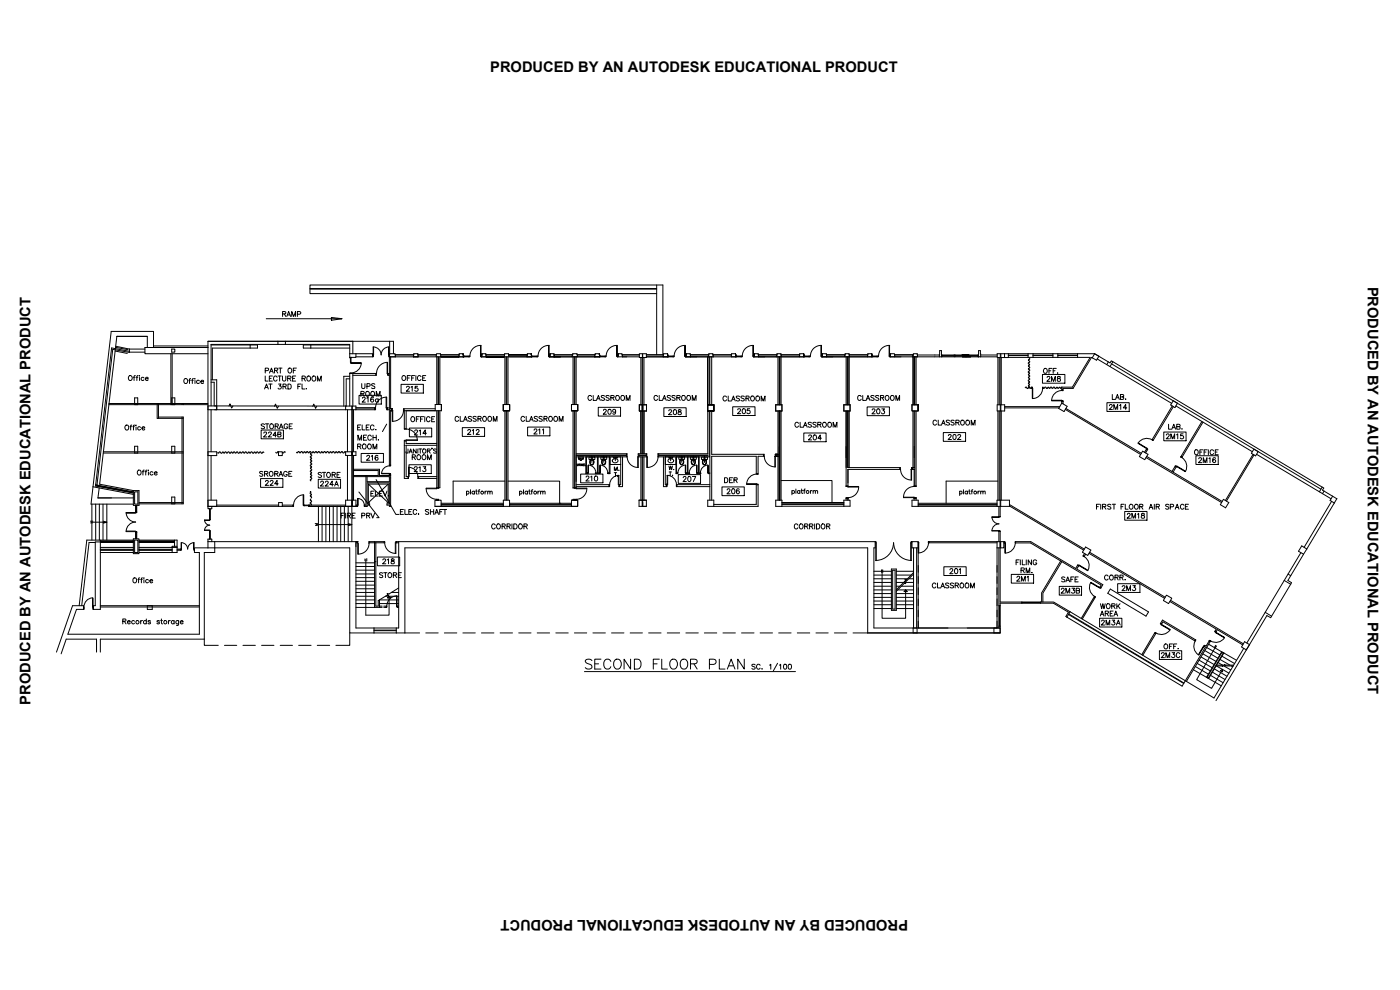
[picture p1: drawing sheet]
<svg xmlns="http://www.w3.org/2000/svg" width="420mm" height="297mm" viewBox="0 0 420 297" stroke-linecap="round" stroke-linejoin="round" font-family="sans-serif">
<defs><g id="words">
<g font-size="4.4">
<text x="147.1" y="21.5">PRODUCED BY AN AUTODESK EDUCATIONAL PRODUCT</text>
<text x="410.5" y="86" transform="rotate(90 410.5 86)">PRODUCED BY AN AUTODESK EDUCATIONAL PRODUCT</text>
<text x="9.1" y="211.4" transform="rotate(-90 9.1 211.4)">PRODUCED BY AN AUTODESK EDUCATIONAL PRODUCT</text>
<text x="272.5" y="275.9" transform="rotate(-180 272.5 275.9)">PRODUCED BY AN AUTODESK EDUCATIONAL PRODUCT</text>
</g>
</g></defs>
<!-- layer: 57-2F$0$A-ANNO-TEXM -->
<g fill="none" stroke="#000" stroke-width=".3">
<path d="M177.6 198.2a1.14 1.14 0 0 0-1.9 .3 1.86 1.86 0 0 0 1.6 1l.3 .8a1.32 1.32 0 0 1-1.9 0M178.5 199.2h1.1M180.4 197.8h-1.9v2.9h1.9M183.3 198.5a1.09 1.09 0 0 0-1.2-.7 1.09 1.09 0 0 0-.9 1.1 1.3 1.3 0 0 0 .3 1.4 1.3 1.3 0 0 0 1.4 .3l.4-.6M184.7 197.9a1.48 1.48 0 0 1 1.8 1 1.48 1.48 0 0 1-.9 1.8 1.56 1.56 0 0 1-1.5-1.1 1.56 1.56 0 0 1 .6-1.7zM189.2 197.8v2.9l-1.9-2.9v2.9M190.4 197.8h1a1.59 1.59 0 0 1 1 1.5 1.59 1.59 0 0 1-1 1.4h-1zM196.1 199.2h1.1M197.9 197.8h-1.8v2.9M198.6 197.8v2.9h1.7M201.6 197.9a1.48 1.48 0 0 1 1.8 1 1.48 1.48 0 0 1-1 1.8 1.56 1.56 0 0 1-1.4-1.1 1.56 1.56 0 0 1 .6-1.7zM204.4 198.2a1.1 1.1 0 0 1 1.2-.4 1.1 1.1 0 0 1 .8 1.1 1.32 1.32 0 0 1-.3 1.4 1.32 1.32 0 0 1-1.4 .3 1.94 1.94 0 0 1-.3-2.4z"/>
<path d="M207.2 199.2l1.7-.1 .3-.5-.1-.6-.6-.2h-1.3v2.9M208.3 199.2l.9 1.5M212.9 199.3h1.3a.78 .78 0 0 0 .7-.7 .78 .78 0 0 0-.7-.8h-1.3v2.9M215.9 197.8v2.9h1.7M218.7 199.8h1.4M223.4 197.8v2.9l-2-2.9v2.9M226.6 199.5l-.8-.2-.1 .5 .9 .4v.4l-.3 .2-.6-.2M228.1 199.6a.55 .55 0 0 0-.6-.3 .55 .55 0 0 0-.5 .6 .61 .61 0 0 0 .3 .8 .61 .61 0 0 0 .8-.3M230.9 199.6l.4-.3v1.5M233.4 199l-1.3 2.3M233.9 199.6l.4-.3v1.5M235.3 199.3a.74 .74 0 0 1 .9 .5 .74 .74 0 0 1-.3 .9l-.3 .1-.4-.3z"/>
<path d="M236.7 199.3a.74 .74 0 0 1 .9 .6 .74 .74 0 0 1-.5 .9l-.5-.3zM175.4 201.5h63.3M218.3 200.7l1.1-2.9 1.2 2.9M228.7 200.7h.1"/>
</g>
<!-- layer: 57-2F$0$A-WALL -->
<g fill="none" stroke="#000" stroke-width=".3">
<path d="M93 86.6h104.1M93.1 86.7h104M197.1 88.1h-104.1v-2.6h105.9v20.9M197.1 85.5v20.9M33.5 104.4l5.3 1M33.8 104.8l5 .9M43.5 104.7h-4.7v1h4.7M51.3 106.1v15.3M51.7 106.1v15.3M56.8 104.3h5.6h-18.9v1.8h18.9M63.3 103.5h11.8M63.3 114.7h1v7.1"/>
<path d="M63.3 114h1.7v8.9M75.1 104.4h-11.4v9.6M83.4 103.3h-20.1v18.5M85.7 103.3h19.3v2.8M93.3 104.4h11.7M93.3 103.5h11.7M105 113.7h-1.1v8.1M105 112.9h-1.8v8.9M105.9 106.1v-3.7h-43.5v49.5M105.9 112.6h7.1v-.5h-8v9.7M105.9 112.1v9.7M106.8 106.1h5l.1 .4v.6h-5.1"/>
<path d="M112.7 112.1v.5M116.2 108.7v3.4h.7M116.2 108.7a3.3 3.3 0 0 0-3.2 3.3M116.3 108.7v3.9h.6M116.6 112.1v.5M116.9 107.1h.1M116.9 106.1h1.7l.1 1h-1.8M117.2 107.1v15.5h.5v.6M118.1 106.1v-3.7h-1.2v37.3h.3v-16.5h.7M124 107.1h1.5l-.1-1h-1.2l-.1 1M130.9 106.5v.6M131 106.5v-.4h1.2v.4"/>
<path d="M131.1 107.1v14.3M131.5 107.1v14.3M131.6 107.1v14.3M132 107.1v14.3M132.3 106.5v.6M137.6 107.1h1.5M138.9 107.1h.1M139 106.5v-.4h-1.2l-.1 1M139 106.5l.1 .6M139 106.5v-.4l.1 .4M139 106.5h.1M139.1 106.5v.6"/>
<path d="M145.9 107.1l-.1-1h-1.2l-.1 1h3.3M151.4 106.1h1.2l.1 1h-1.3zM151.5 107.1v14.3M151.9 107.1v14.3M152.1 107.1v14.3M152.5 107.1v14.3M158.1 107.1h1.4M159.4 106.5l.1 .6M159.4 106.1l.1 .4M159.4 106.1h-1.1l-.1 1M159.4 106.5h.1M159.4 106.1v.4"/>
<path d="M159.5 106.5v.6M164.9 107.1h1.4M166.2 107.1h2h-1.9M166.3 106.5v.6M166.3 106.5v-.4h-1.2l-.1 1M171.7 106.5v.6h-.2M172 107.1v14.3M172.4 107.1v14.3M172.5 107.1v14.3M172.9 107.1v14.3M173.2 106.5v-.4h-1.3l-.1 .4M173.3 106.5v.6h-1.6"/>
<path d="M178.4 107.1h1.6M179.9 106.5v-.4h-1.3l-.1 1M179.9 106.5l.1 .6M179.9 106.5v-.4l.1 .4M179.9 106.5h.1M180 106.5v.6M185.4 107.1l.1-1h1.2l.1 1M192.3 107.3v14.2M192.7 107.3v14.2M192.9 107.3v14.2M193.3 107.3v14.2M199 107.1h1.4"/>
<path d="M200.3 106.5v-.4h-1.1l-.2 1M200.3 106.5l.1 .6M200.3 106.5v-.4l.1 .4M200.3 106.5h.1M200.4 106.5v.6M205.8 107.1h3.3M205.8 107.1l.1-1h1.3v1M212.4 107.1h1.7l-.2-1h-1.2v1M220.7 106.5l.2 .6M220.7 106.1l.2 .4M220.7 106.1h-1.1l-.1 1h1.4M220.7 106.5h.2"/>
<path d="M220.7 106.1v.4M220.9 106.5v.6M227.7 107.1l-.1-1h-1.2l-.1 1h3.2M232.9 107.1h1.6l-.1-1h-1.2l-.1 1M241.2 106.1l.1 1M241.2 106.5l.1 .6M241.2 106.1l.1 .4M241.2 106.1h-1.2l-.1 1h1.4M241.2 106.5h.1M241.2 106.1v.4M241.3 106.5v.6M246.6 107.1h3.4"/>
<path d="M246.7 107.1l.1-1h1.2l.1 1M253.6 106.1h1.2l.1 1h-1.4zM261.6 106.1l.1 .4M261.6 106.1h-1.2v1h1.3v-.6M268.5 107.1l-.1-1h-1.1l-.1 1h3.2M273.7 107.1h1.6M274.1 106.1h1.2l.1 1h-1.4zM282 105.2h.5v1.9h-.6zM282.7 106.5v.6M286.4 106.5v.6M286.6 106.5v.6M289.9 106.5v.6"/>
<path d="M290.2 106.5v.6M293.7 107.1v-1.9h.5l.1 1.9h-.5M294.3 106.5h5M299.3 106.1h.9v1.2h-.9zM300.4 106.1h2.2v1.2h-2.2zM301.5 106.1v1.2M308.5 106.1h1.5v1.1h-1.5zM316 106.1h1.5v1.1h-1.5zM318.7 117.1h.3M327.8 107.4l-.2-.2-5.6 9.3h-3v.6h-.3v-.9h3.1l5.4-9h-3.8v-1.1h5.1l4.6 2.8 .4-.7 63.8 38.2-.4 .7 3 1.8M329.3 107.7l22.3 13.3M332.6 108.6l-.4 .8"/>
<path d="M333.6 109.2l62.8 37.6M334 108.5l-.9 1.5M47.2 121.1v4.4M47.6 121.1v4.4M54.6 121.1v.3M54.6 125.1v26.1M55 121.1v.3M55 125.1v26.1M63.3 122.9v12.7M63.3 136.7v13.4M104.3 122.9v12.7M104.3 136.7v13.4"/>
<path d="M105.6 122.9v28.7M105.7 122.9v29h1.5v-.3h-.4M106.1 122.9v12.7M106.1 136.7v13.4M106.8 122.4h5.9M106.8 122.9h5.9M115.9 122.4h1M116 122.4v.5h.9M116.3 122.4v.5v-.5M116.3 122.4v.5M116.9 139.7h.3v.1zM116.9 139.8a2.35 2.35 0 0 0-2.4 2.2"/>
<path d="M117.5 122.6v.6M121.1 123.2h9.5M121.1 122.6h9.5M121.3 133.6h.1M121.3 132.3h.6M121.3 123.2v5.6h.6v-5.6M121.3 128.6h.6M131.1 123.2v23.3M131.1 133.1h-9.2v-1.1h3.3l-3.9 .1v11.5M131.1 133.6h-9.2v9.4M131.5 123.2v23.1M131.6 123.2v23.3h-3.7a3.2 3.2 0 0 0 3.2 3.3"/>
<path d="M132 123.2v23.1M151.5 123.2v26.9M151.9 123.2v26.9M152.1 123.2v26.9M152.5 123.2v26.9M172 123.2v23.3M172.4 123.2v23.3h3.7a3.2 3.2 0 0 1-3.2 3.3M172.5 123.2v23.1M172.9 123.2v23.3M172.9 136.7h15.1M172.9 137.1h15.3M172.9 136.5h15.1"/>
<path d="M172.9 136.1h15.3M186.8 137.1v8.9h-1.1v-.6h.6v-6M191.4 137.1h2.9M191.5 136.1h2.6M191.7 136.7h2.2M191.7 136.5h2.2M197.5 137.1h15.5M197.7 136.7h14.8M197.7 136.5h14.8M301.5 122.4h16.3M301.5 122h16.5M318.7 120.9v-.5h.3v.8"/>
<path d="M319.7 122.9l22.6 13.5M319.9 122.6l22.6 13.4M343.5 135.7l.6-1 .3 .2-.6 1M343.9 137.3l22.7 13.5M344.1 136.9l22.7 13.6M351.8 121.8l-6 10.1 .3 .1 6-10M352.9 121.8l22.9 13.7M360.7 126.5l-6.3 10.5 .3 .2 6.3-10.5M376.1 136.3l-8.3 13.9M376.4 136.5l-8.3 13.9M377.1 136.3l22.4 13.3M29.4 149.4h4.1"/>
<path d="M40 147.2h1.7v4.4h-1.7zM40.4 147.6h1v3.7h-1zM62.4 151.9v.8h1.2v-.8M62.4 151.9h21.2M65 151.6h18.6M84.7 151.6h3.2v.3h-3.2M92.8 151.9h12.8h-12.8M103.7 151.6h-10.9v.3M106.1 143h10.8v1.5h-6.7v-1.5M106.1 141.2h7.4v1.5h-7.4M106.1 140.8h7.8v1.9h3.3M109.8 142.7v8.9h-.4v.3h.8"/>
<path d="M109.8 151.9h.4M114.5 142l2.4 .2zM116.9 142.3h.3v.4M116.9 142.2l.3-.1v.2zM116.9 142.3v.4M117.2 142.7v9.2h-.3v-.3h-.8v-.4h.8v-6.3h-6.7v6.3h.7v.4h-.7v.3M125.6 143v.6M127.9 146.6h3.2M131.1 143h-5.7v.6M131.1 149.8h.5v.3M131.1 149.8v.3M132.4 151.9h18.7"/>
<path d="M132.4 151.6h18.7M132.4 151.3h18.7M132.4 151h18.7M136 144.4v6.6M152.9 151.9h18.6M152.9 151.6h18.6M152.9 151.3h18.6M152.9 151h18.6M172.4 149.8v.3M172.9 149.8v.3M172.9 149.8h-.9v.3M172.9 145.4h10v.6h-10"/>
<path d="M172.9 146.6h3.2M182.7 145.5v.5M203 145.5v.5M203.2 145.5v.5M234.7 150.8h18.6M253.9 146h3.8M254.1 149.5h.4M254.5 146.1h3.2M257.7 146a3.3 3.3 0 0 1-3.8 3.3M271.2 149.2h3.1M274.3 146h.6M274.3 149.5h.4"/>
<path d="M274.4 146a3.2 3.2 0 0 0-3.2 3.3h3.7M283.9 144.4v6.6M299.8 151.9v3.1h.4v-3.1M303 151.8l22.2 13.3M303 151.4l22.4 13.4M351.7 141.5l1-1.6 .3 .2-.9 1.6M396.8 146.1l-.8 1.5M397.4 147.3l-.5 .8M399.6 150.4l-8.2 13.8M400.4 150.9l-8.2 13.8M28.6 162.8h-1.9l-2.2 18.9M30.1 162.1v20.7h-2.1v-1.1h.6v-19.1h1.5"/>
<path d="M30.1 162.8h9.9M40 161.7h1.7v4.4h-1.7zM40 162.1h-14l-2.2 19.6M40.4 162.1h1v3.7h-1zM41.7 162.1h11.4v2.2M41.7 162.8h10.7M52.4 162.1v1.8M53.1 164.8h1.1v.3h-1.1M53.1 163.9h-1.4v.4M54.2 164.8v.3M58.3 164.8v.3M62.4 164.4h-4.1v1.4h1.5v24.5h-39.4l2.6-7.5h2.1v-1.1h-3.3l-4.9 14"/>
<path d="M62.4 162.5v-.7h1.2v.7M64.4 162.5h42.4v25.9h5.4v1.5h-7.2v-25.5h-40.6v1.4h-3.1v26h-31.2v3.9M106.9 162.5h.5M107.2 162.5v.4M107.4 162.5h-.5h.5M107.4 162.5v.6M115.5 162.5h-3.1v6M115.5 162.9h-2.7v5.6M118.6 162.9h1M118.8 162.5h144.1v5.7M119.6 162.5v25.9h-.7v1.5h2.6v-25.5h138.9v25.5h39.8v-2h-.4v.5M262.7 162.5v1.9h-.4v24h37.9"/>
<path d="M262.7 162.9h.3M262.8 168.2h.2M273.3 162.9h.4M273.3 168.2h.2M273.5 162.5h.2M274.2 164.4v24M275.1 164.4v24M299.8 162.5v-3.1h.4v21.2h6.5v.4h-6.5v.7h-.4v-17.3M301.3 162.5h.2M301.3 162.9h.2M304.8 162.5h4.5l13.5 8.1 .6-1 .3 .2-.6 .9 7.9 4.7-.6 1-.3-.2 .4-.6-21.2-12.7h-4.5M318.3 168.3l-5.7 9.6v2.7"/>
<path d="M318.7 168.5l-5.7 9.5v2.6M325.5 166.1l-.4 .7 .3 .1 .4-.6M326.8 166l22.7 13.5M327 165.7l22.7 13.5M385.4 174.2l-11.2 18.7M385.4 174.2l2 1.1M386.6 172.3l.8 .4M390.4 165.8l-5 8.4M391.2 166.3l-4.7 7.9 1.1 .6-6.2 10.5-1.2-.6-15.3 25.5M29 195.7v-3.9h-9.1l-1.6 4.4M44.2 181.7h1.5v1.1h-1.5zM113.9 181.9h.8"/>
<path d="M113.9 182.2h.8M115.2 181.9h.7v.3h-.7M119.3 181.9h.3M119.3 182.2h.3M316.1 181l4.5 2.7-.7 1.3 .3 .2 1-1.6-5-3h-4v.4h4M324.5 185.5l3.9-6.4 .3 .1-3.9 6.6M342.7 196.4l3.9-6.5 .3 .2-3.9 6.5M348.9 186.1l9.8 5.8-.1 .4-9.6-5.7-.4 .6-.3-.2zM351.1 180.5l13.9 8.3-.4 .6 .3 .2 .5-.7 7.6 4.6M351.3 180.1l21.8 13.1M362.9 192.3l.3 .1M363.2 192.4h.1"/>
<path d="M373.3 194.5l-9 14.9-8.6-5.1M379.7 183.7l1.9 1.2M356 204.5l7.2-12.1-.3-.1-.9 1.5-.4-.1-.1 .3 .3 .2-7 11.7"/>
</g>
<!-- layer: 57-2F$0$A-COLS-CONC -->
<g fill="none" stroke="#000" stroke-width=".3">
<path d="M40.4 119.4h.9v2h-.9zM51.5 104.7h1v1h-1zM51.5 119.4h1v2h-1zM75.1 103.5h2.2v.9h-2.2zM83.4 102.4h2.3v.9h-2.3zM91 103.5h2.3v.9h-2.3zM105 106.1h1.8v1.1h-1.8zM191.9 106.1h.9v1.2h-.9zM192.9 106.1h1.1v1.2h-1.1zM328.5 106.1l1.3 .8-.7 1.2-1.3-.7zM40.4 133.9h.9v2h-.9zM51.5 133.9h1v2h-1z"/>
<path d="M62.4 121.8h2.6v1.1h-2.6zM62.4 135.6h2.6v1.1h-2.6zM83.6 135.6h1.1v1.1h-1.1zM103.7 135.6h1.9v1.1h-1.9zM103.7 121.8h1.9v1.1h-1.9zM105.7 121.8h1.1v1.1h-1.1zM105.7 135.6h1.1v1.1h-1.1zM299.3 121.5h.9v1.8h-.9zM300.4 121.5h1.1v1.8h-1.1zM318.7 120.9l1.6 1-1 1.6-1.6-.9zM342.9 135.4l1.6 .9-1 1.6-1.6-.9zM352.1 120.2l1.3 .8-.8 1.3-1.3-.8z"/>
<path d="M376.3 134.7l1.3 .8-.8 1.3-1.2-.8zM51.5 149.1h1v2.1h-1zM62.4 150.1h2.6v1.8h-2.6zM83.6 150.8h1.1v1.1h-1.1zM103.7 150.1h1.9v1.8h-1.9zM105.7 150.1h1.1v1.8h-1.1zM232.8 150.1h1.9v1.8h-1.9zM253.3 150.1h1.8v1.8h-1.8zM273.7 150.1h1.9v1.8h-1.9zM299.2 150.1h1v1.8h-1zM300.3 150.1h2.7v1.8h-2.7zM367.2 149.8l1.6 1-1 1.6-1.6-1z"/>
<path d="M401.2 149.6l-.8 1.3-1.2-.7 .7-1.3 1.3 .7M51.7 164.3h1.4v1.5h-1.4zM62.4 162.5h2v1.9h-2zM273.7 162.5h1.9v1.9h-1.9zM299.2 162.5h1v1.9h-1zM300.3 162.5h1v1.9h-1zM325.8 164.1l1.6 1-1 1.6-1.6-1zM350.1 178.6l1.6 .9-1 1.6-1.6-.9zM390.7 163.8l1.5 .9-1 1.6-1.5-.9zM275.1 188.4h-1.1v1.5h1.2v-1.5M298.3 188.4h1.9v1.5h-1.9zM373.5 192.5l1.5 .9-1 1.6-1.4-.9z"/>
</g>
<!-- layer: 57-2F$0$A-FLOR-WDWK -->
<path d="M333.2 176.7l11.5 6.9-.8 1.3-11.4-6.9z" fill="none" stroke="#000" stroke-width=".3"/>
<!-- layer: 57-1F$0$A-COLS-CONC -->
<g fill="none" stroke="#000" stroke-width=".3">
<path d="M130.6 121.4h1.9v1.8h-1.9zM132.5 123.2v-1.8v1.8M151.1 121.4h1.8v1.8h-1.8M151.1 121.4v1.8M151.1 121.4h1.8v1.8M151.1 123.2h1.8M152.9 123.2v-1.8v1.8M171.5 121.4h1.9v1.8h-1.9zM191.9 123.3v-1.8v1.8M191.9 121.5h.8v1.8h-.8M194 121.5h-1.1v1.8M194 121.5v1.8h-1.1"/>
<path d="M214.2 121.5h-1.8h1.8v1.8h-1.8h1.8M214.2 121.5h-1.8v1.8h1.8M214.2 121.5v1.8M232.8 121.5h1.9v1.8h-1.9zM253.3 121.5h1.8v1.8h-1.8zM273.7 121.5h1.9v1.8h-1.9zM275.6 123.2v-1.7v1.7M275.6 121.5v1.7M131.1 150.1h.5M132.4 151.9v-1.8h-1.9v1.8h2M151.1 150.1h1.8v1.8h-1.8zM171.5 150.1h1.9v1.8h-1.9z"/>
<path d="M173.4 150.1v1.8h-1.9M192.7 150.1v1.8h-.9v-1.8h2.2v1.8h-1.1v-1.8M212.4 150.1l1.8-.1v1.9h-1.8z"/>
</g>
<!-- layer: 57-2F$0$A-FLOR-STHR -->
<path d="M267.5 170.7h1.5v12.4h-1.5zM267.9 171.1h.7v11.7h-.7zM113.9 180v2.2h-1.5v-13.7h.4v13.4h.7v-1.7M366.7 195.5l.6 .4-4.6 7.7-.6-.4zM366.7 195.7l.4 .3-4.4 7.4-.4-.2z" fill="none" stroke="#000" stroke-width=".3"/>
<!-- layer: 57-2F$0$A-GLAZ -->
<g fill="none" stroke="#000" stroke-width=".3">
<path d="M33.5 104.4l-4.8 41.1M33.8 104.8l-4.7 40.7M118.6 106.5h5.6M118.6 106.4h5.6M125.4 106.5h5.6M125.4 106.4h5.6M132.2 106.5h5.6M132.2 106.4h5.6M145.8 106.5h5.6M145.8 106.4h5.6M152.6 106.5h5.7M152.6 106.4h5.7"/>
<path d="M166.3 106.5h5.6M166.3 106.4h5.6M173.2 106.4h5.4M173.3 106.5h5.2M186.7 106.5h5.2M186.7 106.4h5.2M194 106.5h5.2M194 106.4h5.2M207.2 106.5h5.5M207.2 106.4h5.5M213.9 106.5h5.7M213.9 106.4h5.7"/>
<path d="M227.6 106.5h5.6M227.6 106.4h5.6M234.4 106.5h5.6M234.4 106.4h5.6M248 106.5h5.6M248 106.4h5.6M254.8 106.5h5.6M254.8 106.4h5.6M268.4 106.5h5.7M268.4 106.4h5.7M302.6 106.6h5.9M302.6 106.7h5.9"/>
<path d="M310 106.6h6M310 106.7h6M317.5 106.6h5.9M317.5 106.7h5.9M28.7 145.5v.3l.4 .1M28.7 145.5h.4M29.1 145.7l10.5 2M29.1 145.8l10.5 1.9M29.1 145.5v.4l10.5 2v-.4M29.1 145.5l10.5 2M37.9 154h2.8v-.2h-2.8a2.86 2.86 0 0 0 2.8 2.8 2.86 2.86 0 0 0-2.8 2.9h2.8v-.2h-2.8M39.6 147.5l.4 .1"/>
<path d="M39.6 147.9l.4 .1M40.7 151.6v2.1h.3v-2.1M40.7 159.5h.3v.1zM40.7 153.7h.3v.1zM40.7 159.6h.3v2.1M40.7 159.6v2.1M40.7 159.8h.3M40.7 153.5h.3M40.7 151.8h.3M40.7 153.7h.3M40.8 151.8v1.7M40.8 159.8v1.7"/>
<path d="M40.9 151.8v1.7M40.9 159.8v1.7M61.4 156h1.5l-1.5 .1M61.4 156a1.54 1.54 0 0 0 1.5 1.6 1.54 1.54 0 0 0-1.5 1.5l1.5-.1h-1.5M62.9 159.1l.1 .2zM62.9 155.9l.1 .1zM62.9 152.7v3.2M62.9 159.2v2.6M62.9 155.8h.1M62.9 152.8h.1M62.9 159.4h.1M63 152.7l-.1 3.2"/>
<path d="M63 159.3v2.5M30.1 165.1h9.9M30.1 164.8h9.9M30.1 165h9.9M30.1 162.3h9.9M30.1 162.5h9.9M30.3 162.4h9.5M30.3 162.3v.2M39.8 162.3v.2M40.7 161.5h.3M41.7 165.1h10M41.7 164.8h10"/>
<path d="M41.7 165h10M41.7 162.3h10.7M41.7 162.5h10.7M41.9 162.4h10.3M41.9 162.3v.2M52.2 162.3v.2M62.9 161.6h.1M112.2 189.1h6.7M112.2 189.2h6.7M299.9 181.7v6.2M300 181.7v6.2M306.7 180.8h5.5"/>
<path d="M320.6 184.4l34.6 20.7M320.8 184.2l34.5 20.7"/>
</g>
<!-- layer: 57-2F$0$A-FLOR-BLOW -->
<g fill="none" stroke="#000" stroke-width=".3">
<path d="M34.6 105.3l3.6 .7M34.7 104.2l3.6 .7M34.7 103.9l4.1 .8M35.1 100.9h9.1v3.4M35.1 100.9h9.1M35.1 100.9l-5.2 44.4 10.1 1.9M46.1 104.3v-4.9h-12.7l-5.5 46.7M46.1 103.8h16.3M105.9 102.4h11M118.7 107.1h5.4M125.4 107.1h5.5M132.3 107.1h5.4"/>
<path d="M137.7 107.1h-5.4h5.4M145.9 107.1h5.5zM152.7 107.1h5.4M166.2 107.1h5.3M173.3 107.1h5.2M186.8 107.1h5.1M194 107.1h5M207.2 107.1h5.5M227.6 107.1h5.5M234.5 107.1h5.4M248.1 107.1h5.4M254.9 107.1h5.5"/>
<path d="M64.4 122.9h39.3M27.9 146.1l-.6 5.2h12.7M27.9 146.1l12.1 2.2M29.8 146.4l-.4 3h10.6M61.3 191.8v1.8h4.2M67.4 193.6h3.6M72.9 193.6h3.7M78.5 193.6h3.7M84.1 193.6h3.7M89.6 193.6h3.8M95.2 193.6h3.7M105 189.9v3.7h-4.2"/>
<path d="M121.5 189.9h4.4M127.8 189.9h3.7M133.4 189.9h3.7M138.9 189.9h3.7M144.5 189.9h3.7M150.1 189.9h3.7M155.7 189.9h3.7M161.2 189.9h3.7M166.8 189.9h3.7M172.4 189.9h3.7M177.9 189.9h3.8M183.5 189.9h3.8"/>
<path d="M189.1 189.9h3.7M194.7 189.9h3.7M200.3 189.9h3.7M205.8 189.9h3.8M211.4 189.9h3.7M217 189.9h3.7M222.6 189.9h3.7M228.1 189.9h3.7M233.7 189.9h3.7M239.3 189.9h3.7M244.9 189.9h3.7M250.4 189.9h3.7"/>
<path d="M256 189.9h4.4"/>
</g>
<!-- layer: 57-2F$0$A-ANNO-TEXT -->
<g fill="none" stroke="#000" stroke-width=".3">
<path d="M84.8 94.2l.9-.1v-.5l-.9-.1v1.5M85.3 94.2l.5 .8M86.1 95l.5-1.5 .6 1.5M86.3 94.5h.7M87.6 95v-1.5l.6 1.5 .5-1.5v1.5M89.3 94.3l.8-.1 .2-.4-.4-.3h-.6v1.5M40 113.2h.5M40.6 112.7l-.4 .3v1.2M40.9 113.2h.5M41.5 112.7l-.4 .3v1.2M41.8 112.8h.1M41.9 113.2v1"/>
<path d="M43.2 113.4a.47 .47 0 0 0-.7-.1 .47 .47 0 0 0 0 .7 .47 .47 0 0 0 .7 0M43.6 113.6h.9a.48 .48 0 0 0-.6-.4 .48 .48 0 0 0-.4 .5 .48 .48 0 0 0 .5 .5l.5-.2M56.7 114.1h.5M57.2 113.6l-.3 .3v1.2M57.5 114.1h.5M58.1 113.6l-.4 .3v1.2M58.4 113.7h.1M58.5 114.1v1M59.8 114.3a.47 .47 0 0 0-.7-.1 .47 .47 0 0 0 0 .7 .47 .47 0 0 0 .7 0M60.3 114.5h.8a.45 .45 0 0 0-.6-.4 .45 .45 0 0 0-.2 .8l.3 .2 .5-.2M79.4 116.7l.6-1.5 .5 1.5M79.6 112.8v1.5h.8"/>
<path d="M79.6 111.2l.9-.1 .1-.4-.2-.2-.8-.1v1.5M79.6 116.2h.7M80.7 115.2h1M80.8 113.5h.6M80.9 111.9l.6-1.5 .5 1.5M81.1 111.4h.7M81.2 115.2v1.5M81.8 112.8h-1v1.5h1M82.4 111.1h.8l.2-.4-.2-.2-.8-.1v1.5M82.9 111.1l.5 .8M83.2 113.2a.6 .6 0 0 0-.9-.3 .6 .6 0 0 0-.2 .8 .54 .54 0 0 0 .4 .6 .54 .54 0 0 0 .7-.3M83.5 112.8h.9"/>
<path d="M83.6 115.2h.7l-.4 .6a.48 .48 0 0 1 .4 .8 .48 .48 0 0 1-.8-.1M83.7 110.4h.9M83.9 112.8v1.5M84.1 110.4v1.5M84.8 112.8v1.1l.4 .4h.4l.2-.4v-1.1M84.9 116l1-.2v-.4l-1-.2v1.5M85.4 116l.5 .7M86.3 113.5h.9l.1-.4-.3-.3h-.7v1.5M86.4 115.2h.5a.81 .81 0 0 1 .5 .8 .81 .81 0 0 1-.5 .7h-.5zM86.5 110.7a.66 .66 0 0 1 .9 0 .66 .66 0 0 1 0 .9 .66 .66 0 0 1-.9 .1zM86.8 113.5l.5 .8M87.8 113.5h.6"/>
<path d="M88 111.1h.6M88.7 112.8h-.9v1.5h.9M89 110.4h-1v1.5M89.4 116h.6M90.3 115.2h-.9v1.5M90.6 115.2v1.5h.9M90.6 113.5h.9l.2-.4-.4-.3h-.7v1.5M91.2 113.5l.5 .8M91.9 116.6h.1M92.2 113a.65 .65 0 0 1 1 .6 .65 .65 0 0 1-1 .5zM93.8 113a.65 .65 0 0 1 1 .6 .65 .65 0 0 1-1 .5l-.2-.4zM95.3 114.3v-1.5l.5 1.5 .6-1.5v1.5"/>
<path d="M108.3 118.2l.8-.1 .1-.5-.9-.2v1.5M108.6 115.1v1.3l.4 .2 .3-.1 .2-.3v-1.1M108.8 118.2l.5 .7M110.1 115.9l.9-.1v-.6l-.9-.1v1.5M112.5 115.3l-.3-.2-.7 .2 .1 .4 .9 .3-.1 .5-.9-.1M112.9 118.9v-1.5l.6 1.5 .6-1.5v1.5M122.2 113.4h.6M123.2 112.7h-1v1.5M123.5 113.4h.6M124.4 112.7h-.9v1.5M124.8 112.7v1.5M126.3 113a.55 .55 0 0 0-.6-.3 .55 .55 0 0 0-.4 .5v.4a.55 .55 0 0 0 .4 .6 .55 .55 0 0 0 .6-.4"/>
<path d="M126.8 113.4h.6M127.8 112.7h-1v1.5h1M177.5 119a.55 .55 0 0 0-.6-.3 .55 .55 0 0 0-.4 .5 .63 .63 0 0 0 .2 .8 .63 .63 0 0 0 .8-.1v-.1M178 118.7v1.4h.9M179.2 119.6h.7M181.4 118.9l-.8-.2v.5l.8 .3v.4l-.3 .2-.7-.2M182.9 118.9l-.4-.2-.7 .2 .2 .3 .8 .3 .1 .4-.4 .2-.7-.2M183.3 119.3h.9l.1-.4-.1-.2h-.9v1.4M183.8 119.3l.5 .8M184.9 118.9a.66 .66 0 0 1 .9 .1 .66 .66 0 0 1 0 .8 .66 .66 0 0 1-.9 .1zM186.6 118.7a.7 .7 0 0 1 .8 .7 .7 .7 0 0 1-.8 .7l-.3-.6zM197.3 119a.55 .55 0 0 0-.6-.3 .55 .55 0 0 0-.4 .5 .61 .61 0 0 0 .1 .8 .61 .61 0 0 0 .8-.1l.1-.1"/>
<path d="M197.8 118.7v1.4h.9M199 119.6h.7M201.2 118.9l-.8-.2-.1 .4 .8 .4 .1 .4-.3 .2-.6-.2M202.6 118.9l-.8-.2v.5l.8 .3v.4l-.3 .2-.7-.2M203.1 119.3h.9l.1-.4-.1-.2h-.9v1.4M203.6 119.3l.5 .8M204.8 118.7a.7 .7 0 0 1 .9 .7 .7 .7 0 0 1-.9 .7l-.2-.6zM206.4 118.7a.7 .7 0 0 1 .9 .7 .7 .7 0 0 1-.9 .7l-.3-.6zM218 119.2a.55 .55 0 0 0-.6-.4 .55 .55 0 0 0-.4 .6 .63 .63 0 0 0 .2 .8 .63 .63 0 0 0 .8-.1v-.2M218.5 118.8v1.5h.9M219.8 119.8h.6M221.9 119l-.8-.1v.5l.8 .3v.4l-.3 .2-.6-.2"/>
<path d="M223.4 119l-.4-.2-.7 .2 .2 .4 .8 .3 .1 .4-.4 .2-.7-.2M223.9 119.5h.8l.1-.4-.1-.2-.8-.1v1.5M224.3 119.5l.5 .8M225.4 119a.66 .66 0 0 1 .9 .1 .66 .66 0 0 1 0 .9 .66 .66 0 0 1-.9 .1zM227.1 118.9a.69 .69 0 0 1 .9 .7 .69 .69 0 0 1-1 .5l-.2-.7zM258.5 119a.55 .55 0 0 0-.7-.3 .55 .55 0 0 0-.4 .5 .61 .61 0 0 0 .2 .8 .61 .61 0 0 0 .8-.1l.1-.1M258.9 118.7v1.4h.9M260.2 119.6h.7M262.4 118.9l-.4-.2-.7 .2 .2 .3 .8 .3 .1 .4-.4 .2-.7-.2M263.8 118.9l-.9-.2-.1 .4 .8 .4 .2 .4-.4 .2-.6-.2M264.3 119.3h.8l.1-.5-.9-.1v1.4M264.8 119.3l.4 .8"/>
<path d="M266 118.7a.7 .7 0 0 1 .8 .7 .7 .7 0 0 1-.8 .7l-.3-.6zM267.3 118.9a.66 .66 0 0 1 .9 .1 .66 .66 0 0 1 0 .8 .66 .66 0 0 1-.9 .1zM314.8 111.3h.6M315.7 110.5h-.9v1.5M316.1 111.3h.5M317 110.5h-.9v1.5M317.4 111.9h.1M333.8 118.4v1.4h.9M334.8 119.8l.5-1.4 .6 1.4M335 119.3h.7M336.3 119.1l.8-.1 .1-.5-.9-.1v1.4l.9-.1v-.5l-.3-.1M337.7 119.8h.2z"/>
<path d="M37.8 127.6a.7 .7 0 0 1 .8 .7 .7 .7 0 0 1-.8 .6l-.3-.5zM39 128h.5M39.6 127.6h-.3l-.1 1.4M39.8 128h.5M40.4 127.6h-.3v1.4M40.7 127.6h.2zM40.8 128.1v.9M42.2 128.2a.48 .48 0 0 0-.7 0 .48 .48 0 0 0 0 .7 .48 .48 0 0 0 .7-.1M42.6 128.4h.8a.46 .46 0 0 0-.6-.3 .46 .46 0 0 0-.1 .7l.2 .2 .5-.2M79.4 127.4l-.4-.2-.6 .2 .1 .3 .9 .5-.4 .5-.6-.3M79.6 127.2h1.1M80.2 127.2v1.5"/>
<path d="M82.6 127.9l.8-.1 .1-.5-.9-.1v1.5M83.1 127.9l.4 .8M83.8 128.7l.6-1.5 .6 1.5M84 128.1h.8M86.3 127.5a.55 .55 0 0 0-.6-.3 .55 .55 0 0 0-.4 .5v.4a.53 .53 0 0 0 .5 .6 .53 .53 0 0 0 .5-.6h-.3M86.8 127.9h.6M87.7 127.2h-.9v1.5h.9M107.3 133.9h.9l.1-.4-.3-.3h-.7v1.5M107.8 133.9l.5 .8M111.9 134.7v-1.5l.6 1.5 .6-1.5v1.5M122.4 134.7l-.1 1.2h-.4l-.1-.3M122.7 136l.5-1.3 .5 1.3"/>
<path d="M122.9 135.6h.6M123.5 125.2a.65 .65 0 0 1 1 .6 .65 .65 0 0 1-1 .5l-.2-.4zM123.7 137.2l.9-.1 .1-.4-.4-.3h-.6v1.5M124.2 137.2l.5 .7M124.9 134.7v1.3l-.8-1.3v1.3M124.9 125.7h.6M125.4 134.7v1.3M125.7 134.7h.9M125.9 125h-1v1.5M126.1 134.7v1.3M126.2 125.7h.6M127.1 125h-.9v1.5"/>
<path d="M127.5 125v1.5M128.2 135.3h.8l.1-.4-.9-.2v1.3M128.3 137.9v-1.5l.6 1.5 .5-1.5v1.5M128.7 135.3l.4 .7M129 125.4a.6 .6 0 0 0-.8-.3 .6 .6 0 0 0-.2 .8 .54 .54 0 0 0 .4 .6 .54 .54 0 0 0 .6-.3M129.6 125.7h.5M129.7 134.5l-.1 .3M130.4 125h-.8v1.5h.8M131 134.9l-.3-.2-.6 .2v.2l.8 .3v.5l-.8-.1M137.6 125.3a.6 .6 0 0 0-.8-.3 .6 .6 0 0 0-.2 .9 .55 .55 0 0 0 .4 .5 .55 .55 0 0 0 .6-.3M138.1 124.9v1.5h.9M139.1 126.4l.6-1.5 .6 1.5"/>
<path d="M139.3 125.9h.8M141.5 125.1l-.3-.2-.7 .2 .2 .4 .8 .5-.1 .4-.9-.2M142.9 125.1l-.3-.2-.6 .2 .1 .4 .7 .3v.6l-.8-.2M143.4 125.6l1-.1v-.4l-1-.2v1.5M143.9 125.6l.5 .8M148.1 126.4v-1.5l.5 1.5 .6-1.5v1.5M157.4 125.3a.6 .6 0 0 0-.8-.3 .6 .6 0 0 0-.2 .9 .55 .55 0 0 0 .4 .5 .55 .55 0 0 0 .6-.3M157.9 124.9v1.5h.9M158.9 126.4l.6-1.5 .5 1.5M159.1 125.9h.7M161.3 125.1l-.3-.2-.7 .2 .2 .4 .8 .4-.1 .5-.9-.2M162.7 125.1l-.3-.2-.7 .2 .2 .4 .7 .3v.6l-.9-.2"/>
<path d="M163.3 125.6h.8l.1-.4-.3-.3h-.6v1.5M163.7 125.6l.5 .8M167.8 126.4v-1.5l.6 1.5 .6-1.5v1.5M179 120.1l.6-1.4 .5 1.4M187.9 120.1v-1.4l.6 1.4 .6-1.4v1.4M198.8 120.1l.6-1.4 .6 1.4M207.7 120.1v-1.4l.6 1.4 .6-1.4v1.4M219.6 120.3l.5-1.5 .6 1.5M228.4 120.3v-1.5l.6 1.5 .6-1.5v1.5M239.6 127a.55 .55 0 0 0-.6-.3 .55 .55 0 0 0-.4 .6 .63 .63 0 0 0 .2 .7 .63 .63 0 0 0 .8 0v-.2M240.1 126.7v1.5h.9M241.1 128.2l.6-1.5 .5 1.5"/>
<path d="M241.3 127.7h.7M243.5 126.9l-.8-.2v.6l.8 .3v.4l-.3 .2-.7-.2M245 126.9l-.4-.2-.7 .2 .2 .4 .9 .5-.4 .4-.7-.2M245.4 127.4l.9-.1 .1-.3-.1-.3h-.9v1.5M245.9 127.4l.5 .8M247 126.9a.66 .66 0 0 1 .9 .1 .66 .66 0 0 1 0 .9 .66 .66 0 0 1-.9 .1zM248.7 126.7a.7 .7 0 0 1 .8 .7 .7 .7 0 0 1-.8 .7l-.3-.5zM250 128.2v-1.5l.6 1.5 .6-1.5v1.5M259.9 120.1l.6-1.4 .6 1.4M268.9 120.1v-1.4l.5 1.4 .6-1.4v1.4M281.1 126.4a.55 .55 0 0 0-.7-.3 .55 .55 0 0 0-.4 .5v.4a.55 .55 0 0 0 .4 .6 .55 .55 0 0 0 .7-.4M281.6 126.1v1.5h.8"/>
<path d="M282.5 127.6l.6-1.5 .6 1.5M282.8 127h.7M285 126.3l-.9-.2-.1 .5 .8 .3 .2 .4-.4 .3-.6-.3M286.4 126.3l-.9-.2v.5l.7 .3 .2 .4-.4 .3-.6-.3M286.9 126.8l.8-.1 .2-.4-.2-.2h-.8v1.5M287.4 126.8l.5 .8M291.5 127.6v-1.5l.5 1.5 .6-1.5v1.5M350.7 127.3v1.5h.9M351.7 128.8l.6-1.5 .5 1.5M351.9 128.3h.7M353.2 128l.8-.1 .2-.3-.4-.3h-.6v1.5l.8-.1 .2-.4-.4-.3M354.7 128.7h.1"/>
<path d="M358.7 135a.7 .7 0 0 1 .9 .7 .7 .7 0 0 1-.9 .7l-.2-.6zM360.1 135.6h.6M361 135h-.9v1.4M361.4 135.6h.5M362.3 135h-.9v1.4M362.6 135v1.4M364.2 135.3a.55 .55 0 0 0-.6-.3 .55 .55 0 0 0-.5 .5 .61 .61 0 0 0 .2 .8 .61 .61 0 0 0 .8-.1l.1-.1M364.7 135.6h.6M365.6 135h-.9v1.4h.9M41.5 141.1a.7 .7 0 0 1 .9 .7 .7 .7 0 0 1-.9 .7l-.3-.6zM42.7 141.5h.5M43.3 141.1l-.4 .2v1.2"/>
<path d="M43.5 141.5h.5M44.1 141.1l-.4 .2v1.2M44.5 141.1h.1M44.5 141.6v.9M45.9 141.7a.5 .5 0 0 0-.7 0 .5 .5 0 0 0 0 .7 .5 .5 0 0 0 .7-.1M46.3 141.9h.9a.48 .48 0 0 0-.7-.3 .48 .48 0 0 0-.2 .7 .48 .48 0 0 0 .7 .2l.2-.2M78.9 141.6l-.4-.2-.6 .2 .1 .4 .8 .4 .1 .3-.4 .2-.6-.2M79.4 142.2l.8-.1 .1-.5-.9-.2v1.5M79.9 142.2l.5 .7M82.4 142.2l.9-.1 .1-.5-1-.2v1.5M82.9 142.2l.6 .7M83.7 142.9l.6-1.5 .6 1.5"/>
<path d="M83.9 142.4h.7M86.2 141.8a.55 .55 0 0 0-.6-.4 .55 .55 0 0 0-.5 .6v.4a.53 .53 0 0 0 .6 .5 .53 .53 0 0 0 .5-.5h-.4M86.7 142.2h.6M87.6 141.4h-.9v1.5h.9M96.5 142l-.4-.3-.6 .3 .1 .3 .9 .5-.4 .5-.6-.3M96.7 141.7h1.1M97.3 141.7v1.6M98.3 141.8a.7 .7 0 0 1 .9 .7 .7 .7 0 0 1-.9 .7l-.3-.5zM99.7 142.5l.8-.1 .1-.5-.9-.2v1.6M100.2 142.5l.4 .8M101.1 142.5h.6M102.1 141.7h-1v1.6h1"/>
<path d="M111.3 148.1h.6M112.2 147.4h-.9v1.4h.9M112.7 147.4v1.4h.8M113.8 148.1h.6M114.8 147.4h-1v1.4h1M115 147.4l.6 1.4 .5-1.4M116.5 148.8h.1zM140 147.6a.42 .42 0 0 1 .6-.1 .42 .42 0 0 1 0 .6 .42 .42 0 0 1-.6-.1M140 147.4v1.3M141.2 146.9v1.4M142.4 147.6a.42 .42 0 0 0-.6-.1 .42 .42 0 0 0 0 .6 .42 .42 0 0 0 .6-.1M142.4 147.4v.9"/>
<path d="M142.8 147.4h.4M142.9 146.9v1.1l.3 .3M143.5 147.4h.4M144 146.9l-.3 .1v1.3M145.6 147.4v.9M146 147.4l-.4 .3M146.4 147.6l.3-.2h.3v.9M146.4 147.4v.9M147 147.6l.3-.2h.3l.1 .9M148.6 157.6a.6 .6 0 0 0-.8-.4 .6 .6 0 0 0-.3 .9 .54 .54 0 0 0 .5 .6 .54 .54 0 0 0 .6-.4M149.2 157.4a.65 .65 0 0 1 1 .5 .65 .65 0 0 1-1 .6l-.2-.4zM150.7 157.9l.8-.1 .2-.3-.4-.3h-.6v1.5"/>
<path d="M151.1 157.9l.6 .8M152.2 157.9l.9-.1v-.4l-.9-.2v1.5M152.7 157.9l.4 .8M153.6 157.2v1.5M154.2 157.2h.5a.82 .82 0 0 1 .5 .7 .82 .82 0 0 1-.5 .8h-.5zM155.8 157.4a.66 .66 0 0 1 1 .5 .66 .66 0 0 1-1 .6zM155.9 147.6a.42 .42 0 0 1 .7-.1 .42 .42 0 0 1 0 .6 .42 .42 0 0 1-.7-.1M155.9 147.4v1.3M157.1 146.9v1.4M157.2 157.9l.9-.1 .2-.3-.4-.3h-.7v1.5M157.7 157.9l.6 .8M158.3 147.6a.42 .42 0 0 0-.6-.1 .42 .42 0 0 0 0 .6 .42 .42 0 0 0 .6-.1"/>
<path d="M158.3 147.4v.9M158.6 147.4h.5M158.8 146.9v1.1l.3 .3M159.4 147.4h.4M159.9 146.9l-.3 .3v1.1M161.4 147.4v.9M161.9 147.4l-.5 .3M162.2 147.6l.4-.2h.3v.9M162.2 147.4v.9M162.9 147.6l.4-.2h.2l.1 .9M237.7 147.4a.43 .43 0 0 1 .6-.1 .43 .43 0 0 1 0 .6 .43 .43 0 0 1-.6 0M237.7 147.2v1.3"/>
<path d="M238.9 146.7v1.3M239.5 157.6a.6 .6 0 0 0-.9-.4 .6 .6 0 0 0-.2 .9 .54 .54 0 0 0 .4 .6 .54 .54 0 0 0 .7-.4M240 157.4a.66 .66 0 0 1 1 .5 .66 .66 0 0 1-1 .6zM240 147.4a.43 .43 0 0 0-.6-.1 .43 .43 0 0 0 0 .6 .43 .43 0 0 0 .6 0M240 147.2v.8M240.4 147.2h.4M240.6 146.7v1.1l.3 .2M241.1 147.2h.5M241.5 157.9l.8-.1 .2-.3-.4-.3h-.6v1.5M241.7 146.7l-.3 .3v1M242 157.9l.5 .8M243 157.9l.9-.1 .1-.3-.4-.3h-.6v1.5"/>
<path d="M243.2 147.2v.8M243.5 157.9l.5 .8M243.7 147.2l-.5 .3M244 147.4l.6-.2 .1 .8M244 147.2v.8M244.5 157.2v1.5M244.7 147.4l.6-.2 .1 .8M245 157.2h.5a.84 .84 0 0 1 .5 .7 .84 .84 0 0 1-.5 .8h-.5zM246.6 157.4a.65 .65 0 0 1 1 .5 .65 .65 0 0 1-1 .6l-.2-.4zM248.1 157.9l.9-.1v-.4l-.9-.2v1.5M248.6 157.9l.5 .8M288 147.5a.41 .41 0 0 1 .6 0 .41 .41 0 0 1 0 .6 .41 .41 0 0 1-.6-.1"/>
<path d="M288 147.4v1.3M289.2 146.9v1.3M290.3 147.5a.41 .41 0 0 0-.6 0 .41 .41 0 0 0 0 .6 .41 .41 0 0 0 .6-.1M290.3 147.4v.8M290.7 147.4h.4M290.9 146.9v1.1l.3 .2M291.5 147.4h.4M291.9 146.9l-.2 .1-.1 1.2M293.5 147.4v.8M294 147.4h-.3l-.2 .3M294.3 147.6l.6-.2 .1 .8M294.3 147.4v.8"/>
<path d="M295 147.6l.6-.2 .1 .8M40.1 173.4a.7 .7 0 0 1 .9 .7 .7 .7 0 0 1-.9 .7l-.2-.5zM41.4 173.9h.4M41.9 173.4h-.3v1.5M42.2 173.9h.5M42.8 173.4h-.3l-.1 1.5M43.2 173.4h.1M43.2 173.9v1M44.5 174.1a.48 .48 0 0 0-.7-.1 .48 .48 0 0 0 0 .7 .48 .48 0 0 0 .7 0M45 174.3h.8a.46 .46 0 0 0-.6-.4 .46 .46 0 0 0-.1 .8l.2 .2 .5-.2M114.9 172l-.4-.2-.6 .2v.3l1 .6-.4 .4-.6-.2M115.2 171.8h.9"/>
<path d="M115.7 171.8v1.5M118 172.6l.9-.1 .1-.5-1-.2v1.5M118.5 172.6l.6 .7M119.6 172.6h.5M120.5 171.8h-.9v1.5h.9M280.9 175.3a.6 .6 0 0 0-.9-.3 .6 .6 0 0 0-.2 .9 .55 .55 0 0 0 .4 .5 .55 .55 0 0 0 .7-.3M281.4 174.9v1.5h.8M282.3 176.4l.6-1.5 .6 1.5M282.5 175.9h.8M284.7 175.1l-.3-.2-.6 .2 .1 .4 .8 .4-.1 .5-.8-.2M286.2 175.1l-.4-.2-.6 .2 .1 .4 .9 .5-.2 .4-.8-.2M286.7 175.6h.8l.2-.4-.4-.3h-.6v1.5"/>
<path d="M287.2 175.6l.5 .8M291.3 176.4v-1.5l.5 1.5 .6-1.5v1.5M304.9 168.7h.6M305.9 168h-1v1.5M306.2 168v1.5M306.4 171.1l.9-.1 .1-.5-1-.1v1.5M306.8 168v1.5h.9M306.9 171.1l.5 .8M307.9 171.9v-1.5l.6 1.5 .5-1.5v1.5M308 168v1.5M309.6 168v1.5l-1-1.5v1.5M309.7 171.7h.1"/>
<path d="M311.1 168.3a.55 .55 0 0 0-.6-.3 .55 .55 0 0 0-.4 .5v.4a.53 .53 0 0 0 .5 .6 .53 .53 0 0 0 .5-.6h-.4M319.6 173.3l-.4-.2-.6 .2 .1 .4 .8 .3v.5l-.9-.1M319.9 174.6l.5-1.5 .6 1.5M320.1 174.1h.7M321.4 173.8h.5M322.3 173.1h-.9v1.5M322.6 173.8h.6M323.6 173.1h-1v1.5h1M332.5 172.9a.55 .55 0 0 0-.6-.4 .55 .55 0 0 0-.4 .6 .61 .61 0 0 0 .2 .8 .61 .61 0 0 0 .8-.2M334.6 173.2h.9v-.5l-.9-.1v1.4M335.1 173.2l.5 .8M336.1 173.2h.8l.1-.5-.9-.1v1.4"/>
<path d="M336.6 173.2l.5 .8M337.6 173.9h.1zM36.8 186.4h.9l.1-.4-.1-.2-.9-.1v1.5M37.3 186.4l.5 .8M38.2 186.6h.9a.46 .46 0 0 0-.7-.4 .46 .46 0 0 0-.1 .8l.3 .2 .5-.2M40.4 186.4a.48 .48 0 0 0-.7-.1 .48 .48 0 0 0 0 .7 .48 .48 0 0 0 .7 0M42.2 186.2v1M42.8 186.2l-.6 .4M43.9 186.4a.48 .48 0 0 0-.7-.1 .48 .48 0 0 0 0 .7 .48 .48 0 0 0 .7 0M43.9 185.7v1.5M45.2 186.4l-.3-.2-.4 .1v.3l.7 .4-.3 .2-.5-.2M47.9 186.4l-.3-.2-.5 .2 .7 .4v.3l-.4 .1-.3-.2"/>
<path d="M48.2 186.2h.5M48.4 185.7v1.2l.4 .3M50.6 186.2v1M51.1 186.2l-.5 .4M52.3 186.4a.48 .48 0 0 0-.7-.1 .48 .48 0 0 0 0 .7 .48 .48 0 0 0 .7 0M52.3 186.2v1M53.6 186.2l-.1 1.3-.5 .1M53.6 186.4a.48 .48 0 0 0-.7-.1 .48 .48 0 0 0 0 .7 .48 .48 0 0 0 .7 0M54.1 186.6h.9a.48 .48 0 0 0-.7-.3 .48 .48 0 0 0-.2 .7 .48 .48 0 0 0 .7 .1l.2-.1M330.2 184.8l.6-1.5 .5 1.5M330.3 181.1l.3 1.5 .4-1.5 .3 1.5 .4-1.5M330.4 184.3h.7"/>
<path d="M331.7 184.1l.8-.1v-.6l-.8-.1v1.5M332.2 181.4a.66 .66 0 0 1 .8 0 .66 .66 0 0 1 0 .9 .66 .66 0 0 1-.8 .1zM332.2 184.1l.5 .7M333.2 184.1h.5M333.6 181.8h.9l.2-.4-.2-.2-.9-.1v1.5M334.1 183.3h-.9v1.5h.9M334.2 181.8l.5 .8M334.3 184.8l.6-1.5 .5 1.5M334.5 184.3h.7M335.2 181.1v1.5M335.5 181.8l.6 .8M336.1 181.1l-.9 1"/>
<path d="M351 193.9h.5M351.9 193.2h-.9v1.5M352.2 193.9h.6M353.2 193.2h-1v1.5M353.6 194.6h.1"/>
<circle cx="39.1" cy="113.4" r=".68"/>
<circle cx="55.7" cy="114.2" r=".68"/>
<circle cx="110.3" cy="118.1" r=".69"/>
<circle cx="111.8" cy="118.1" r=".68"/>
<circle cx="121.2" cy="113.4" r=".68"/>
<circle cx="313.7" cy="111.2" r=".68"/>
<circle cx="81.5" cy="127.8" r=".69"/>
<circle cx="109.3" cy="133.9" r=".69"/>
<circle cx="110.9" cy="133.9" r=".68"/>
<circle cx="125.7" cy="137.1" r=".68"/>
<circle cx="127.2" cy="137.1" r=".69"/>
<circle cx="127.3" cy="135.3" r=".58"/>
<circle cx="145.4" cy="125.6" r=".68"/>
<circle cx="147" cy="125.6" r=".68"/>
<circle cx="165.2" cy="125.6" r=".68"/>
<circle cx="166.8" cy="125.6" r=".69"/>
<circle cx="288.9" cy="126.7" r=".69"/>
<circle cx="290.4" cy="126.7" r=".68"/>
<circle cx="81.4" cy="142.1" r=".69"/>
<circle cx="144.7" cy="147.8" r=".43"/>
<circle cx="160.6" cy="147.8" r=".44"/>
<circle cx="242.4" cy="147.6" r=".43"/>
<circle cx="292.7" cy="147.8" r=".43"/>
<circle cx="117" cy="172.5" r=".68"/>
<circle cx="288.7" cy="175.6" r=".68"/>
<circle cx="290.2" cy="175.6" r=".69"/>
<circle cx="333.6" cy="173.2" r=".69"/>
<circle cx="41.2" cy="186.7" r=".5"/>
<circle cx="49.6" cy="186.7" r=".51"/>
<circle cx="349.9" cy="193.9" r=".68"/>
</g>
<!-- layer: 57-2F$0$A-FLOR-STRS -->
<g fill="none" stroke="#000" stroke-width=".3">
<path d="M27.6 151.3v10.8M28.7 151.3v10.8M29.8 151.3v10.8M30.9 151.3v10.8M32.1 151.3v10.8M95.6 151.9v10.6M96.7 151.9v10.6M97.8 151.9v10.6M98.9 151.9v10.6M100 151.9v10.6M101.1 151.9v10.6M102.2 151.9v10.6"/>
<path d="M103.3 151.9v10.6M104.5 151.9v10.6M105.6 151.6v10.9M106.8 168.9h5.6M106.8 170h5.6M106.8 171.1h5.6M106.8 172.2h5.6M106.8 173.3h5.6M106.8 174.4h5.6M106.8 175.6h5.6M106.8 176.7h5.6M106.8 177.8h5.6"/>
<path d="M106.8 178.9h5.6M115.7 178.9h3.9M117.4 177.8h2.2M262.3 171.4h5.2M262.3 172.6h5.2M262.3 173.7h5.2M262.3 174.8h5.2M262.3 175.9h5.2M262.3 177h5.2M262.3 178.1h5.2M262.3 179.2h5.2M269 171.4h5.2"/>
<path d="M269 172.6h4.4M269 173.7h3.3M269 174.8h2.2M269 175.9h1.1M269 178.1h5.2M269 179.2h5.2M269.4 177h4.8M270.5 175.9h3.7M271.7 174.8h2.5M272.8 173.7h1.4M106.8 180h5.6M106.8 181.1h5.6"/>
<path d="M106.8 182.2h5.6M113.9 180h5.7M113.9 181.1h5.7M262.3 180.3h5.2M262.3 181.4h5.2M262.3 182.6h5.2M269 180.3h5.2M269 181.4h5.2M269 182.6h5.2M358.7 200l3.9 2.3M359.3 199.1l3.9 2.2M359.8 198.1l3.9 2.2"/>
<path d="M360.4 197.1l3.9 2.2M361 196.2l3.9 2.2M361.6 195.2l3.8 2.2M362.1 194.3l3.9 2.2M362.7 193.3l3.9 2.2M364.9 199.7l3.9 2.3M365.5 198.8l1.4 .8M366.1 197.8l3 1.8M366.7 196.9l3.8 2.2M367.2 195.9l3.9 2.2M367.3 199.8l2.1 1.2M369.5 199.8l.5 .2"/>
<path d="M358.2 201l8.3 4.8M363.3 202.6l3.8 2.3M363.9 201.7l3.7 2.2M364.4 200.7l3.8 2.2"/>
</g>
<!-- layer: 57-2F$0$A-ANNO-TEXS -->
<g fill="none" stroke="#000" stroke-width=".3">
<path d="M329.1 152h.5M330 151.3h-.9v1.5M330.3 151.3v1.5M330.9 152l.9-.1v-.5l-.9-.1v1.5M331.4 152l.5 .8M333.4 151.5l-.3-.2-.7 .2 .1 .3 .9 .6-.3 .4-.7-.2M333.8 151.3h1M334.3 151.3v1.5M336.4 152h.6M337.4 151.3h-1v1.5M337.7 151.3v1.5h.9M342 152l.9-.1 .1-.5-1-.1v1.5"/>
<path d="M342.5 152l.5 .8M344.9 152.8l.5-1.5 .6 1.5M345.1 152.3h.7M346.4 151.3v1.5M347 152l.8-.1 .1-.5-.9-.1v1.5M347.5 152l.5 .8M350.8 151.5l-.4-.2-.6 .2 .1 .3 .9 .6-.4 .4-.6-.2M351.2 152.1l.9-.1v-.6l-.9-.1v1.5M352.7 152.8l.6-1.5 .5 1.5M352.9 152.3h.7M355.3 151.6a.55 .55 0 0 0-.6-.3 .55 .55 0 0 0-.4 .5v.4a.55 .55 0 0 0 .4 .6 .55 .55 0 0 0 .6-.4M355.7 152h.6"/>
<path d="M356.7 151.3h-1v1.5h1"/>
<circle cx="339.5" cy="152" r=".68"/>
<circle cx="341" cy="152" r=".68"/>
</g>
<!-- layer: 57-2F$0$A-FLOR-STRS-LDER -->
<g fill="none" stroke="#000" stroke-width=".3">
<path d="M79.9 95.6h22.7M99.5 95.3l3.1 .3-3.1 .5zM27.1 156.4h.8M27.2 156.9h.6M27.4 156.7h4.7l-1.1 .3M31 156.4l1.1 .3M94.6 157.1h.7M94.7 157.6h.6M94.9 157.4h10.7l-1.1 .3M104.5 157.1l1.1 .3M109.5 167.7v.6M109.8 167.9v16.7h7v-5.2"/>
<path d="M110.1 167.6v.7M116.8 178.9l.5 .5h-1zM264.6 171v.7M264.7 171v14.5h7.1v-8.5l.5 .5h-1l.5-.5M264.9 171v.7M364.8 194l-5.7 9.9 4.5 2.6 3-5.1M364.8 193.6l-.3 .6M365.1 193.8l-.3 .6M366.2 201.3l.7-.5v.8z"/>
</g>
<!-- layer: 57-2F$0$A-FLOR-EVTR -->
<path d="M110.5 145.2v5.6M110.5 145.2h6M110.5 150.8h.4M110.5 145.2l6 5.6M116.1 150.8h.4M116.5 145.2v5.6M116.5 145.2l-6 5.6" fill="none" stroke="#000" stroke-width=".3"/>
<!-- layer: 57-2F$0$A-FLOR-STCT -->
<path d="M64.4 121.8h39.5M68.7 121.8l.3-.6 .5 1.2 .4-.6M82.4 121.9l.3-.7 .5 1.3 .4-.6M93.9 121.9l.3-.7 .5 1.3 .4-.6M119.6 176.4l-2.9 1.8-.5-.1 .4 .6-.4-.1-2.7 1.6M274.2 171.8l-2.1 2.1v.2l-.5-.3 .2 .4-2.8 2.8M274.2 172.3l-2.4 2.3-.3-.1 .3 .6-.3-.1-2.5 2.4M364.9 199.8h1.9l.1 .2 .1-.4 .1 .2h3M365.1 199.6h2.3l.2-.3 .1 .4 .2-.1h2.3" fill="none" stroke="#000" stroke-width=".3"/>
<!-- layer: 57-2F$0$A-GLAZ-SILL -->
<g fill="none" stroke="#000" stroke-width=".3">
<path d="M302.6 107.2h5.9M302.6 106.1h5.9M310 107.2h6M310 106.1h6M317.5 107.2h5.9M317.5 106.1h5.9M30.1 165.8h9.9M30.1 164.3h9.9M41.7 165.8h10M41.7 164.3h10M112.2 188.4h6.7M112.2 189.9h6.7"/>
<path d="M299.8 181.7v6.2M300.2 181.7v6.2M306.7 180.6h5.5M306.7 181h5.5M320.2 185.2l34.6 20.7M321.2 183.6l34.5 20.7"/>
</g>
<!-- layer: 57-2F$0$A-WALL-STEEL -->
<g fill="none" stroke="#000" stroke-width=".3">
<path d="M308.8 116l.1 .2M308.8 112.2l-.2 .2a.42 .42 0 0 1 .4 .4 .42 .42 0 0 1-.4 .5l.2 .2M308.8 113.5l.2 .2-.4 .5 .4 .4a.38 .38 0 0 0-.4 .4 .38 .38 0 0 0 .4 .4l-.4 .4 .2 .2M308.8 107.4l.2 .2-.4 .5 .4 .4-.4 .5 .4 .4-.4 .4a.45 .45 0 0 1 .4 .4 .45 .45 0 0 1-.4 .5l.4 .4-.4 .5 .2 .2M308.8 111.8l.2 .2-.2 .2M309.7 116.2h.2l-.1 .3zM309.7 116.2v.3M309.7 116.2l-.5 .3-.4-.3-.4 .4-.5-.5-.2 .3M309.8 116.5l.1 3.1zM312.9 116.2h.1v.3zM312.9 116.5a3.1 3.1 0 0 1-2.9 3.1M313 116.2v.3"/>
<path d="M313.1 116.4l.2 .1 .4-.4 .5 .5 .4-.4 .4 .3a.42 .42 0 0 1 .4-.4 .42 .42 0 0 1 .4 .4l.2-.1M316.1 116.4l.2-.3 .5 .5 .4-.4 .4 .3 .2-.1M318.7 116.2l-.3 .3-.4-.3-.2 .2"/>
</g>
<!-- layer: 57-2F$0$A-WALL-PRHT -->
<path d="M30.1 181.7h29.7M30.1 182.1h29.7" fill="none" stroke="#000" stroke-width=".3"/>
<!-- layer: 57-2F$0$A-FURN-FREE -->
<g fill="none" stroke="#000" stroke-width=".3">
<path d="M66.2 135.8l-.3-.2-.4 .4-.2-.2M66.2 135.8l.3 .2 .4-.4 .4 .4a.42 .42 0 0 1 .4-.4 .42 .42 0 0 1 .4 .4l.2-.2M75.7 135.8l-.2-.2-.5 .4-.3-.4-.5 .4-.5-.4-.4 .4a.45 .45 0 0 0-.4-.4 .45 .45 0 0 0-.5 .4l-.4-.4-.4 .4-.4-.4-.5 .4a.42 .42 0 0 0-.4-.4 .42 .42 0 0 0-.5 .4l-.3-.4-.5 .4-.4-.4-.3 .2M75.7 135.8l.3 .2 .4-.4 .4 .4a.42 .42 0 0 1 .4-.4 .42 .42 0 0 1 .4 .4l.2-.2M79.2 135.8l-.2-.2-.4 .4-.5-.4-.2 .2M83.6 135.7l-.2-.2-.4 .4-.2-.2M85.6 135.7l-.2-.2-.4 .4-.2-.2M89 135.7l.2 .2a.42 .42 0 0 1 .4-.4 .42 .42 0 0 1 .4 .4l.5-.4 .5 .4 .4-.4 .4 .4a.42 .42 0 0 1 .4-.4 .42 .42 0 0 1 .4 .4l.2-.2M92.9 135.7l.2-.2 .4 .4 .5-.4 .4 .4 .1-.2M93.3 136l-.2 .2 .2 .2M93.3 136.4l.3 .2-.5 .5 .4 .4-.4 .4a.42 .42 0 0 1 .5 .4 .42 .42 0 0 1-.5 .4l.5 .5-.5 .5 .4 .4-.4 .4 .2 .2M95.9 135.7l-.2-.2-.5 .4-.4-.4-.2 .2"/>
<path d="M95.9 135.7l.3 .2 .2-.2M96.7 135.7l-.1-.2-.2 .2M96.8 135.7l.2 .2a.42 .42 0 0 1 .4-.4 .42 .42 0 0 1 .4 .4l.2-.2M98.1 135.7l.2-.2 .5 .4 .4-.4 .4 .4 .4-.4 .5 .4 .4-.4 .4 .4a.42 .42 0 0 1 .4-.4 .42 .42 0 0 1 .4 .4l.2-.2M103.7 135.7l-.2-.2-.4 .4-.5-.4-.2 .2M93.1 147.5l.2 .2-.2 .4 .4 .3-.4 .4 .4 .4-.2 .2M93.3 150.7l-.2 .2 .4 .5-.2 .2M93.3 149.8l-.2 .2 .4 .4-.2 .3M93.3 140.7l.3 .2-.5 .5 .4 .4-.2 .2M93.3 143.8l-.2 .2 .2 .3M93.3 142.1l-.2 .2a.42 .42 0 0 1 .5 .4 .42 .42 0 0 1-.5 .4l.5 .4-.3 .3"/>
</g>
<!-- layer: 57-2F$0$A-DOOR -->
<g fill="none" stroke="#000" stroke-width=".3">
<path d="M105 111.9l.3 .2h-.3zM105.2 108.8h.1M105.2 108.7l.1 .1zM105.2 107.4v1.3M105.3 108.8h3.1v.2h-3.1zM105.3 107.2h-.3v.2l.3-.2v1.5M108.4 109a3.1 3.1 0 0 1-3 2.9M111.9 106.5l.1 .6h-.1zM112.1 104.1l-.1 2.4v-2.4a2.39 2.39 0 0 1 2.4 2.4M116.6 104.1l.1 2.4v-2.4a2.39 2.39 0 0 0-2.3 2.4M116.7 106.5l.2 .6h-.2zM318.7 117.1h.3v.1z"/>
<path d="M318.7 117.2a3.1 3.1 0 0 0-3.1 2.9M315.6 120.1h3.1v.2h-3.1zM318.7 120.3l.3-.1v.2zM341.6 132.9l2.6 1.6-.1 .1zM344.1 134.6l.4 .1-.1 .2zM345.7 132a3.1 3.1 0 0 0-4.1 .9M345.8 131.9l.2 .3zM352.8 139.7l.2 .4zM353.2 139.8l2.5 1.7-2.6-1.5zM354.4 137l.2 .3-.3-.1zM354.7 137.3a3.1 3.1 0 0 1 1.1 4.1M87.9 151.6l.2 .3h-.2z"/>
<path d="M91 148.5h.2v3.1h-.2zM91 148.5a3.1 3.1 0 0 0-2.9 3M91.2 151.7h.1M91.3 151.6l-.1 .1 .1-.1h1.5M91.3 151.7h1.3M92.6 151.6l.2 .3h-.2zM107.2 151.6l.2 .3h-.2zM107.3 149.6l.2 2zM107.4 149.6a1.97 1.97 0 0 1 1.9 1.9M109.3 151.6l.1 .3h-.1zM297.7 155.2h2.1l-2.1-.1a2.1 2.1 0 0 0 2.1 2.1 2.1 2.1 0 0 0-2.1 2.1h2.1l-2.1-.1M299.8 159.3h.4v.1z"/>
<path d="M299.8 155h.4v.2zM299.8 159.4h.4M299.8 155h.4M27.8 179.4l.1 2.7zM27.8 179.4a2.73 2.73 0 0 0-2.6 2.7M54.2 164.8l.2 .3h-.2zM54.4 162.9v1.9l.1-1.9M54.4 162.8a1.93 1.93 0 0 1 1.9 1.9 1.93 1.93 0 0 1 1.9-1.9M58.1 162.9v1.9l.1-1.9M58.2 164.8l.1 .3h-.1zM119 178.8a3.1 3.1 0 0 0-2.9 3M119 178.8l.1 3.1z"/>
<path d="M275.6 162.7l.1 .2zM275.6 162.9h.1v3h-.1zM278.6 162.5h.2v.4zM278.7 162.5l.1 .4h-.2zM278.7 162.8a3.1 3.1 0 0 1-3 3.1M301.5 162.5h.1v.4zM301.6 162.9l.1 3.1zM304.6 162.5h.2v.4zM304.7 162.9a3.1 3.1 0 0 1-2.9 3M323.5 169.5l.2 .3zM323.9 169.5l2.5 1.7-2.6-1.5zM325.1 166.8l.2 .2z"/>
<path d="M325.4 167a3.1 3.1 0 0 1 1.1 4.1M327.3 174.8a3.1 3.1 0 0 0 1.2 4.1M327.4 174.7l2.6 1.7-2.7-1.6zM328.4 178.9l.3 .3zM330 176.3l.4 .1-.1 .1zM25.1 182.1l.1 .7h-.1zM27.9 182.1l.1 .7h-.1zM115.9 181.9h.2v.3h-.2zM119.1 181.9l.2 .3zM346.6 189.7l.3 .4zM348.3 187l.2 .3zM348.5 187.3l2.7 1.6-.1 .1-2.6-1.5z"/>
<path d="M351.1 189a3.1 3.1 0 0 1-4.1 .9M358.7 192.3a3.1 3.1 0 0 0 1 4.2M358.7 191.9l.2 .1-.2 .3zM361.2 193.8l.1 .1-1.5 2.7-.2-.1zM361.5 193.6v.4zM363 192.1l.2 .3zM364.6 189.4l.3 .3zM364.9 189.7l2.6 1.7-2.7-1.6zM367.5 191.4a3.1 3.1 0 0 1-4.2 .9"/>
</g>
<!-- layer: 57-2F$0$A-FLOR-IDEN -->
<g fill="none" stroke="#000" stroke-width=".3">
<path d="M312.9 112.4h6.7v2.6h-6.7zM314.3 113.3l.2-.4 .6 .3-.9 1.2h.9M315.6 114.4v-1.5l.6 1.5 .5-1.5v1.5M317.4 113v.4l.9 .5-.2 .4-.5 .1a.5 .5 0 0 1-.3-.6 .5 .5 0 0 1 .7-.3l.1-.5zM78.4 129h6.7v2.7h-6.7zM79.2 130a.44 .44 0 0 1 .4-.4 .44 .44 0 0 1 .4 .3l-.9 1.2h1M80.6 130l.3-.4 .5 .2 .1 .2-1 1.1h1M83 130.6h-1.1l.7-1v1.5M83.4 130.3h.8l.1-.4-.1-.2-.8-.1v1.5l.8-.1 .1-.4-.3-.3M332.2 120.8h6.7v2.6h-6.7zM333 121.8l.2-.4 .6 .3-.9 1.2h1M334.3 122.9v-1.5l.6 1.5 .5-1.5v1.5"/>
<path d="M336 121.7l.4-.3v1.5M338.2 122.4h-1.1l.7-1v1.5M349.3 129.6h6.7v2.6h-6.7zM350 130.6l.3-.4 .5 .1-.1 .7-.7 .7h1M351.4 131.7v-1.5l.6 1.5 .5-1.5v1.5M353.1 130.5l.4-.3v1.5M355.1 130.2h-.8v.6a.54 .54 0 0 1 .8 0 .54 .54 0 0 1-.1 .8 .54 .54 0 0 1-.8-.2M358.9 136.7h6.7v2.7h-6.7zM359.8 137.7a.44 .44 0 0 1 .4-.4 .44 .44 0 0 1 .4 .3l-.9 1.2h1M361.1 138.8v-1.5l.6 1.5 .5-1.5v1.5M362.8 137.6l.3-.3v1.5M364.8 137.5l-.1-.1a.74 .74 0 0 0-.9 .5 .74 .74 0 0 0 .6 .9 .46 .46 0 0 0 .5-.4 .46 .46 0 0 0-.4-.5 .46 .46 0 0 0-.5 .4"/>
<path d="M78.2 143.6h6.7v2.6h-6.7zM79.7 144.5l.1-.3a.44 .44 0 0 1 .7 .1 .44 .44 0 0 1-.2 .6l-.7 .7h1M81.1 144.5l.3-.4 .5 .2-.1 .6-.8 .7h1M83.5 145.2h-1.1l.8-1.1v1.5M95.5 143.8h6.7v2.6h-6.7zM96.2 144.7l.2-.3a.44 .44 0 0 1 .6 .1 .44 .44 0 0 1-.1 .7l-.7 .6h1M97.6 144.7l.3-.3 .5 .1-.1 .7-.7 .6h1M100 145.4h-1l.7-1v1.4M100.4 145.8l.6-1.4 .5 1.4M100.6 145.4h.7M337.5 153.5h6.7v2.6h-6.7zM338.3 154.4l.3-.4 .6 .3-.9 1.2h1"/>
<path d="M339.7 155.5v-1.5l.5 1.5 .6-1.5v1.5M341.4 154.3l.3-.3v1.5M342.7 154.1v.4a.63 .63 0 0 1 .6 .2 .63 .63 0 0 1 .1 .7l-.3 .1a.45 .45 0 0 1-.6-.3 .45 .45 0 0 1 .4-.6l.5-.1v-.4zM303.5 172.3h6.7v2.7h-6.7zM305.2 173.3l.1-.3a.44 .44 0 0 1 .7 .1 .44 .44 0 0 1-.2 .6l-.7 .7h1M306.5 174.4v-1.5l.6 1.5 .6-1.5v1.5M308.2 173.2l.4-.3v1.5M317.9 175.9h6.7v2.7h-6.7zM318.5 176.9l.3-.4 .6 .3-1 1.2h1.1M319.9 178v-1.5l.5 1.5 .6-1.5v1.5M321.7 176.5h.8l-.4 .6a.49 .49 0 0 1 .3 .8 .49 .49 0 0 1-.8-.2M323 177.2l.9-.1 .1-.3-.3-.3h-.7v1.5l.9-.1 .1-.4-.3-.3"/>
<path d="M335.4 175.1h6.7v2.7h-6.7zM336.8 176.1l.3-.4 .5 .2v.4l-.9 .9h1M338.1 177.2v-1.5l.6 1.5 .6-1.5v1.5M340 175.7h.8l-.5 .6a.5 .5 0 0 1 .4 .8 .5 .5 0 0 1-.9-.2M330 185.5h6.7v2.6h-6.7zM330.6 186.4a.43 .43 0 0 1 .4-.4 .43 .43 0 0 1 .4 .4l-.9 1.1h1M331.9 187.5v-1.4l.6 1.4 .6-1.4v1.4M333.8 186.1h.7l-.4 .5a.49 .49 0 0 1 .4 .8 .49 .49 0 0 1-.9-.2M335 187.5l.6-1.4 .6 1.4M335.3 187h.7M348 195.2h6.6v2.7h-6.6zM348.5 196.2l.3-.4 .5 .2 .1 .3-.9 1h1"/>
<path d="M349.9 197.3v-1.5l.6 1.5 .5-1.5v1.5M351.8 195.8h.7l-.4 .6a.5 .5 0 0 1 .4 .8 .5 .5 0 0 1-.9-.2M354.1 196.2a.55 .55 0 0 0-.6-.4 .55 .55 0 0 0-.5 .6 .61 .61 0 0 0 .2 .8 .61 .61 0 0 0 .8-.1l.1-.2"/>
</g>
<!-- layer: NEW CONCRETE WALLS -->
<g fill="none" stroke="#000" stroke-width=".3">
<path d="M212.9 107.1v14.4M213 107.1v14.4M213.6 107.1v14.4M233.5 107.1v14.4M233.9 107.1v14.4M234 107.1v14.4M234.4 107.1v14.4M253.9 107.1v14.4M254.3 107.1v14.4M254.5 107.1v14.4M254.9 107.1v14.4M274 107.1v14.4"/>
<path d="M274.3 107.1v14.4v-14.4M274.5 107.1v14.4M274.9 107.1v14.4M192.3 123.3v12.8M192.3 137.1v13M192.7 123.3v12.8M192.7 137.1v13M192.9 123.3v12.8M192.9 137.1v13M193.3 123.3v12.8M193.3 137.1v13M199.1 137.1v8.9"/>
<path d="M199.7 137.1v8.4M212.9 123.3v13.8M213 123.3v26.8M213.6 123.3v13h15.7M229.3 136.9h-1.8v5.4M232.6 136.9h.9h-.9M232.6 136.9h.9M232.7 136.3h.8M233.5 123.3v26.8M233.9 123.3v26.8v-26.8M234 123.3v26.8M234.4 123.3v26.8"/>
<path d="M253.9 123.3v22.5h.6v-5h15.7M254.3 123.3v17M254.5 123.3v17h15.7M254.9 123.3v17M274 123.3v17M274.3 123.3v17h-.7M274.5 123.3v22.5M274.9 123.3v22.5h-.6M121.3 143.6h1.3M125.4 143.6h5.7M182.9 145.4v.6M200.2 145.1v.3"/>
<path d="M213 145.4h-10v.6h10M217.4 143.3h.5a.81 .81 0 0 1 .5 .8 .81 .81 0 0 1-.5 .7h-.5zM218.9 144h.6M219.9 143.3h-1v1.5h1M220.3 144h.8l.1-.5-.9-.2v1.5M220.8 144l.4 .8M224 145.2h3.1v.1h-3.1zM227 142.3v-5.4h-13.4v13.2M227 145.3v6h-12.8M227.1 145.3h.4v.2zM227.1 142.1h.4v.2zM227.2 142.2a3.1 3.1 0 0 0-3.1 3"/>
<path d="M227.5 145.3v6.6h-13.3M234.7 151.3h18.6M234.7 151.9h18.6M234.7 151.2h18.6M234.7 150.8h18.6M253.9 150.1v-.6h.6v.6M273.4 140.8h.9h-.9M273.4 140.8h.9v5.2M274.3 149.3v.8M274.3 149.5h.6M274.9 149.3v.8"/>
</g>
<!-- layer: A-ANNO-PLID -->
<g fill="none" stroke="#000" stroke-width=".3">
<path d="M116.9 107.1h1.8M124.1 107.1h1.4M130.9 107.1h.4M299.5 107.3v14.2M299.9 107.3v14.2M300.2 107.3v14.2M300.5 107.3v14.2M31 135.9h24M31 135.6h24M32.7 121.4h29.7M32.7 121.1h29.7M47.2 125.5h7.8"/>
<path d="M47.6 125.1h7.4M183.1 137.1v2.3h3.2v-2.3M183.9 137.9a.8 .8 0 0 1 1-.3 .8 .8 0 0 1 .4 1 .81 .81 0 0 1-1 .2 .81 .81 0 0 1-.4-.9zM184.4 137.4h.5M184.7 137.2v1.1M199.7 137.1v2.3h3.2v-2.3M200.5 138a.86 .86 0 0 1 1-.4 .86 .86 0 0 1 .6 .9 .85 .85 0 0 1-1 .3 .85 .85 0 0 1-.6-.8zM201.1 137.4h.4M201.3 137.2v1.1M233.9 134v3.3M253.9 134v3.3M274.4 134v3.3"/>
<path d="M299.5 123.3v26.8M299.9 123.3v26.8M300.2 123.3v26.8M300.5 123.3v26.8M41.7 151.2h13.3M41.7 150.8h13.3M275.6 162.9h.1M278.6 162.5h20.6M278.6 162.9h20.6"/>
<circle cx="184.2" cy="137.4" r=".11"/>
<circle cx="184.7" cy="137.4" r=".11"/>
<circle cx="185.2" cy="137.4" r=".11"/>
<circle cx="200.8" cy="137.4" r=".11"/>
<circle cx="201.3" cy="137.4" r=".11"/>
<circle cx="201.8" cy="137.4" r=".11"/>
</g>
<!-- layer: NEW WOODEN DOOR -->
<g fill="none" stroke="#000" stroke-width=".3">
<path d="M115.9 119.2v3.2M112.5 122.4v.5v-.5M116 122.4v-3.2a3.3 3.3 0 0 0-3.3 3.7M117.9 123.2v3.2M121.1 122.6a3.3 3.3 0 0 1-3.4 3.8v-3.2M121.3 122.6v.6M188.2 137.1a3.2 3.2 0 0 0 3.4 3.1l-.1-3.1M191.4 137.1v3.2M194.1 137.1v3.2M194.3 137.1v3.2M197.5 137.1a3.2 3.2 0 0 1-3.3 3.1M229.1 136.3v.6"/>
<path d="M229.3 136.3v.6M229.4 136.9a3.2 3.2 0 0 0 3.3 3.2M232.6 136.9v3.2M232.7 136.9h.8v-.6h-.8v3.8M232.9 136.3v.6M121.9 143h.7v.6M122.4 143v.6M122.6 140.2h.2M185.6 142.7h.1M185.9 145.5v.5M200 145.5v.5M200.2 145.1v.4"/>
<path d="M200.2 142.7h.2M270 140.3v.5M270.2 140.3a3.3 3.3 0 0 0 3.4 3.7M273.4 140.8v3.2M273.6 140.8h.7M273.8 140.3v.5M274.3 140.3h-.7v3.7M107.4 163.1v3.1M107.5 163.1v3.1M110.7 162.5a3.2 3.2 0 0 1-3.3 3.7M110.9 162.5v.4M115.2 162.5v.4"/>
<path d="M115.5 162.5v.4M118.6 162.9v3.2M118.8 162.5v3.5a3.2 3.2 0 0 1-3.3-3.2M119 162.9v-.4v.4M262.9 162.9v5.3M273.3 162.9v5.3M273.5 162.9v-.4v5.7"/>
</g>
<!-- layer: 0 -->
<g fill="none" stroke="#000" stroke-width=".3">
<path d="M107.8 118.6h6.6v2.6h-6.6zM108.8 119.5v-.2l.5-.1 .3 .4-.9 1.1h1M110.1 119.5l.4-.3v1.5M112.1 119.4l-.1-.1a.67 .67 0 0 0-.8 .6 .67 .67 0 0 0 .7 .7 .46 .46 0 0 0 0-.8 .46 .46 0 0 0-.7 .3M113.5 119.9a.47 .47 0 0 0-.7-.1 .47 .47 0 0 0 0 .7 .47 .47 0 0 0 .7-.1M113.5 119.7v1M120.4 115.3h6.7v2.6h-6.7zM122 116.2l.3-.3 .6 .3-1 1.2h1M123.3 116.2l.4-.3v1.5M125.3 115.9h-.7v.6a.53 .53 0 0 1 .8 0 .53 .53 0 0 1-.2 .8 .53 .53 0 0 1-.7-.2M131.3 107.1h1M132.5 107.1h6.7"/>
<path d="M144.4 107.1h6.7M152.9 107.1h6.7M164.8 107.1h6.7M173.2 106.5h.1M173.4 107.1h6.6M185.4 107.1h1.4M194 107.1h6.7M205.9 107.1h6.7M214.1 107.1h6.9M226.1 107.1h6.7M234.7 107.1h6.7M246.6 107.1h6.7"/>
<path d="M255.1 107.1h6.6M267.2 107.1h6.5M275.4 107.1h6.5M275.4 106.5h6.5M294.3 107.1h5M108.4 136.1h6.7v2.6h-6.7zM110.1 137l.1-.3a.44 .44 0 0 1 .7 .1 .44 .44 0 0 1-.2 .6l-.7 .7h1M111.4 136.9l.4-.3v1.5M113.4 136.8l-.3-.2a.72 .72 0 0 0-.6 .8 .72 .72 0 0 0 .8 .6 .46 .46 0 0 0 0-.7 .46 .46 0 0 0-.7 .3M121.9 128.7a3.3 3.3 0 0 1 3.3 3.4M122.7 139.4h6.7v2.7h-6.7zM122.9 128.4h6.7v2.7h-6.7z"/>
<path d="M124.5 129.4l.2-.4 .6 .3-.9 1.2h1M125.8 129.3l.4-.3v1.5M128 130h-1.1l.7-1v1.5M138.7 128.3h6.7v2.6h-6.7zM140.4 129.2l.1-.3a.44 .44 0 0 1 .7 .1 .44 .44 0 0 1-.2 .7l-.7 .6h1M141.7 129.2l.4-.3v1.4M142.9 129.2l.3-.3 .5 .1v.5l-.8 .8h1M158.3 128.1h6.7v2.7h-6.7zM160.3 129.1l.3-.4 .5 .3-.9 1.2h1M161.6 129l.4-.3v1.5M162.8 129l.3-.3v1.5M179.5 122.2h6.7v2.6h-6.7z"/>
<path d="M181.1 123.1l.3-.3 .6 .3-1 1.2h1M182.6 122.9a.74 .74 0 0 1 .9 .5 .74 .74 0 0 1-.5 .9l-.5-.3zM183.5 137.1h2.8M184.8 123.3a.45 .45 0 0 1-.7 .3 .45 .45 0 0 1-.1-.7 .45 .45 0 0 1 .7 .1l.1 .3a.69 .69 0 0 1-.6 1l-.3-.2M188 136.1v1M188.2 136.1v1M191.5 136.1v1M191.7 136.1v1M193.9 136.1v1M194.1 136.1v1M197.7 136.1v1M199.2 122.3h6.7v2.7h-6.7z"/>
<path d="M199.7 137.1h2.7M200.7 123.3a.44 .44 0 0 1 .4-.4 .44 .44 0 0 1 .5 .3l-1 1.2h1M202.3 123a.74 .74 0 0 1 .8 .4 .74 .74 0 0 1-.3 .9l-.3 .1-.4-.3zM203.6 123v.4l.5 .2a.45 .45 0 0 1 .4 .5 .45 .45 0 0 1-.7 .3l-.2-.1-.1-.4 .9-.8zM212.4 121.5v-14.4v29M212.5 136.1h-15v1M219.9 122h6.7v2.7h-6.7zM221.4 123l.3-.4 .6 .3-1 1.2h1M222.9 122.7a.74 .74 0 0 1 .9 .5 .74 .74 0 0 1-.5 .9l-.5-.3zM225 122.6h-.7l-.1 .7a.52 .52 0 0 1 .8-.1 .52 .52 0 0 1-.1 .8 .52 .52 0 0 1-.7-.2M241.2 129.9h6.7v2.6h-6.7zM242.7 130.9l.3-.4 .6 .3-1 1.2h1"/>
<path d="M244.2 130.6a.74 .74 0 0 1 .9 .5 .74 .74 0 0 1-.5 .9l-.5-.3zM246.5 131.5h-1l.7-1v1.5M260.2 122.1h6.7v2.6h-6.7zM261.8 123l.2-.3 .6 .2-.9 1.3h1M263.3 122.7a.74 .74 0 0 1 .9 .6 .74 .74 0 0 1-.5 .9l-.5-.3zM264.6 122.7h.8l-.4 .5a.5 .5 0 0 1 .4 .8 .5 .5 0 0 1-.9-.1M283.1 129.8h6.7v2.6h-6.7zM284.6 130.7a.44 .44 0 0 1 .4-.3 .44 .44 0 0 1 .5 .2l-1 1.3h1.1M286.2 130.4a.74 .74 0 0 1 .9 .6 .74 .74 0 0 1-.6 .9l-.5-.3zM287.5 130.7a.44 .44 0 0 1 .3-.3 .44 .44 0 0 1 .5 .2l-.9 1.3h1M107.7 147.6l6.1 7.7h-.8M112.9 143.9l5.9 10.4h1"/>
<path d="M122.8 140.2h.1M122.8 140.2v2.8M124.3 140.4l.3-.4 .6 .2-.2 .6-.7 .7h1M125.4 143a2.77 2.77 0 0 0-2.8-2.8v2.8M125.7 140.3l.4-.3v1.5M127 140h.8l-.4 .6a.5 .5 0 0 1 .3 .8 .5 .5 0 0 1-.9-.2M131.1 149.8v.3M131.6 146.3v.2M131.6 149.8v.3M132 146.3h-.9v.3M172 146.3h.9v.3M172.4 146.3v.2"/>
<path d="M172.9 149.8v.3M174.3 142.2h6.6v2.7h-6.6zM175.9 143.2l.3-.4 .6 .3-1 1.2h1M177.3 143.1l.3-.3v1.5M178.6 142.9a.74 .74 0 0 1 .9 .5 .74 .74 0 0 1-.5 .9l-.6-.3zM185.3 142.7h.1M185.6 142.7v2.8M185.7 142.7v2.7M185.8 142.6a2.77 2.77 0 0 0-2.8 2.8M199.7 145.5h.5M200.2 142.7v3.3h-1.1M200.2 142.6a2.77 2.77 0 0 1 2.8 2.8"/>
<path d="M200.4 142.7v2.8M200.7 142.7h.1M203.6 142.4h6.6v2.6h-6.6zM205 143.3l.3-.3 .5 .1v.5l-.8 .9h1M206.6 143a.74 .74 0 0 1 .9 .5 .74 .74 0 0 1-.3 .9l-.4 .1-.3-.3zM207.8 143h1l-.7 1.5M216.7 146.1h6.7v2.6h-6.7zM218.2 147l.3-.4 .6 .3-.9 1.3h.9M219.8 146.7a.69 .69 0 0 1 .8 .7 .69 .69 0 0 1-.8 .7l-.2-.6zM221.8 146.9v-.2a.74 .74 0 0 0-.9 .6 .74 .74 0 0 0 .5 .9 .46 .46 0 0 0 .5-.5 .46 .46 0 0 0-.4-.5 .46 .46 0 0 0-.5 .5M253.9 149.3v.2h.6v-.2M253.9 146l.6-.2v.3"/>
<path d="M274.3 149.2v.3h.6v-.2M274.3 146h.6M275.6 151.9h23.6M275.6 151.6h23.6M275.6 151.3h23.6M275.6 151h23.6M106.8 162.5h.6M106.8 162.9h.6M110.7 162.5h1.7M110.7 162.9h2.1M113.3 167.1h6.6v2.7h-6.6zM114.9 168v-.2l.6-.1 .3 .4-1 1.1h1"/>
<path d="M116.2 168l.4-.3v1.5M117.5 167.8v.4a.61 .61 0 0 1 .7 .2 .61 .61 0 0 1 0 .7h-.7a.63 .63 0 0 1 0-.7 .63 .63 0 0 1 .7-.2v-.4zM268.2 162.8a5.3 5.3 0 0 1-5.2 5.3M268.2 162.8a5.3 5.3 0 0 0 5.2 5.3M275.6 164.4v24M283.3 170.1h6.7v2.6h-6.7zM285.1 171l.3-.4 .5 .2v.4l-.9 .9h1M286.7 170.7a.69 .69 0 0 1 .8 .7 .69 .69 0 0 1-.8 .6l-.3-.5zM287.9 170.9l.3-.3v1.5M299.2 164.4v24M275.6 186.4v2h8.9M299.2 186.4v2h-8.9"/>
</g>
<!-- layer: 57-1F$0$A-ANNO-TEXT -->
<g fill="none" stroke="#000" stroke-width=".3">
<path d="M107.3 128.2h.6M107.4 132.1v-1.5l.6 1.5 .5-1.5v1.5M108.3 127.5h-1v1.5h1M108.7 127.5v1.5h.8M109.1 131.3h.6M109.9 128.2h.6M110 130.6h-.9v1.5h.9M110.8 127.5h-.9v1.5h.9M111.4 130.9a.6 .6 0 0 0-.8-.3 .6 .6 0 0 0-.2 .9 .54 .54 0 0 0 .4 .6 .54 .54 0 0 0 .6-.4M111.9 131.3h1M111.9 130.6v1.5M112.2 127.9a.6 .6 0 0 0-.8-.3 .6 .6 0 0 0-.2 .8 .55 .55 0 0 0 .4 .6 .55 .55 0 0 0 .6-.3"/>
<path d="M112.8 128.9h.1M112.9 130.6v1.5M113.6 131.9v.2zM116 127.3l-1.2 2.2M173.1 139.2l.1 .5h.3v-.5M173.7 139.4l.3-.2h-.3v.5M173.9 139.4l.1 .3M174.3 139.2v.5M174.8 139.2v.5l-.3-.5v.5M175 139.4h.3M175.4 139.2h-.4v.5h.4M175.5 139.2v.5h.4"/>
<path d="M200.8 139.8l.2 1.1 .3-1.1 .3 1.1 .2-1.1M102.4 154.7h.6M103.3 154h-.9v1.4M103.6 154v1.4M104.2 154.7l.9-.1v-.5l-.9-.1v1.4M104.7 154.7l.5 .7M105.7 154.7h.6M106.6 154h-.9v1.4h.9M108.6 154.7h.8v-.6l-.8-.1v1.4M110 154.7l.9-.1v-.5l-.9-.1v1.4M110.5 154.7l.5 .7M111.3 154l.6 1.4 .6-1.4"/>
<path d="M120.2 153.5h.5M121.1 152.9h-.9v1.4h.9M121.5 152.9v1.4h.9M122.7 153.5h.6M123.6 152.9h-.9v1.4h.9M125.1 153.2a.55 .55 0 0 0-.7-.3 .55 .55 0 0 0-.4 .5 .61 .61 0 0 0 .2 .8 .61 .61 0 0 0 .8-.1l.1-.1M125.5 154.3h.2zM128.7 153.1l-.4-.2-.7 .2 .2 .3 .8 .4 .1 .3-.4 .2-.7-.2M129.2 153.5h.9M129.2 152.9v1.4M130.1 152.9v1.4M130.5 154.3l.6-1.4 .5 1.4"/>
<path d="M130.7 153.8h.7M132 153.5h.6M132.9 152.9h-.9v1.4M133.1 152.9h.9M133.5 152.9v1.4M184.3 141.8h.8M184.4 141.2v-1.1l.4 1.1 .5-1.1v1.1M184.7 141.8v1.2M185.4 142.8h.1M185.7 141.1h.1M200.8 141.6h.7M201.1 141.6v1.1"/>
<path d="M201.9 142.6h.1M202.2 140.8h.1"/>
</g>
<!-- layer: HANDLES -->
<g fill="none" stroke="#000" stroke-width=".3">
<circle cx="177.7" cy="137.4" r=".06"/>
<circle cx="181.2" cy="137.4" r=".06"/>
<circle cx="204.6" cy="137.4" r=".06"/>
<circle cx="208.1" cy="137.4" r=".06"/>
<circle cx="211.4" cy="137.4" r=".06"/>
</g>
<!-- layer: SANITAIRE -->
<g fill="none" stroke="#000" stroke-width=".3">
<path d="M173.6 137.7h.1M173.7 137.6l.5 .5M173.8 137.5l-.2 .2M173.8 137.5h.1M173.8 137.5h1.1l.1 .2M173.8 137.6l.4 .5M174.2 137.6l.1 .2zM174.2 138.1h.2M174.9 137.6l-.5 .5M175.1 137.7v-.6h-1.5v.6M175.1 137.7h-.1M176.8 137.2l1.6-.1 .1 .7-1.7 .1z"/>
<path d="M177.2 137.8a1.19 1.19 0 0 0 .4 1.7 1.22 1.22 0 0 0 .5-1.7M177.2 138h.8a.73 .73 0 0 1 .2 1 .73 .73 0 0 1-1 .2l-.1-.6zM177.3 138.1h.7l.1 .8-.3 .5-.5-.2zM180.3 137.2l1.7-.1 .1 .7h-1.7zM180.7 137.8a1.19 1.19 0 0 0 .5 1.7 1.22 1.22 0 0 0 .4-1.7M180.8 138h.8l.2 .6a.62 .62 0 0 1-.6 .8 .62 .62 0 0 1-.6-.8zM180.8 138h.7l.2 .6a.56 .56 0 0 1-.5 .8 .56 .56 0 0 1-.5-.8zM203.7 137.2l1.7-.1 .1 .7h-1.7zM204.1 137.8a1.19 1.19 0 0 0 .5 1.7 1.22 1.22 0 0 0 .4-1.7M204.2 138h.8l.2 .6a.62 .62 0 0 1-.6 .8 .62 .62 0 0 1-.6-.8zM204.2 138h.7l.2 .6a.56 .56 0 0 1-.5 .8 .56 .56 0 0 1-.5-.8zM207.2 137.2l1.7-.1 .1 .7h-1.7z"/>
<path d="M207.6 137.8a1.19 1.19 0 0 0 .5 1.7 1.22 1.22 0 0 0 .4-1.7M207.7 138h.8v.9l-.2 .4-.6-.2zM210.5 137.2l1.7-.1 .1 .7-1.7 .1zM211 137.8a1.19 1.19 0 0 0 .4 1.7 1.22 1.22 0 0 0 .5-1.7M211 138h.9a.75 .75 0 0 1 .1 1 .75 .75 0 0 1-1 .2l-.2-.6zM211 138.1h.8l.1 .8-.3 .5-.6-.2z"/>
</g>
<!-- layer: FIXTAX -->
<g fill="none" stroke="#000" stroke-width=".3">
<path d="M177.3 137.4h.7M177.6 136.8v.3M177.6 137.2v.3M177.6 137.7v1.1M180.8 137.4h.7M181.2 136.7v.4M181.2 137.2v.3M181.2 137.6v1.1M204.2 137.4h.7M204.6 136.7v.4M204.6 137.2v.3M204.6 137.6v1.1"/>
<path d="M207.7 137.4h.7M208.1 136.7v.4M208.1 137.2v.3M208.1 137.6v1.1M211 137.4h.8M211.4 136.8v.3M211.4 137.2v.3M211.4 137.7v1.1"/>
</g>
<!-- layer: 58-1F$0$A-WALL-PRHT -->
<path d="M175.8 137.1v5h.5v-.2h-.3v-4.8M179.3 137.1v4.8h-.5v.2h1.1v-.2h-.4v-4.8M182.9 137.1v4.8h-.4v.2h.6v-5M202.9 137.1v5h.4v-.2h-.3v-4.8M206.3 137.1v4.8h-.4v.2h1v-.2h-.4v-4.8M209.6 137.1v4.8h-.3v.2h.9v-.2h-.4v-4.8M213 141.9h-.3v.2h.3" fill="none" stroke="#000" stroke-width=".3"/>
<!-- layer: 58-1F$0$A-WALL -->
<path d="M172.9 137.1v7.4M175.8 137.1h7.3M202.9 137.1h6.9" fill="none" stroke="#000" stroke-width=".3"/>
<!-- layer: 58-1F$0$A-DOOR -->
<g fill="none" stroke="#000" stroke-width=".3">
<path d="M176.5 139.6l.1 2.3zM176.6 139.5a2.35 2.35 0 0 1 2.2 2.4M180 139.6l.1 2.3zM180.2 139.5a2.35 2.35 0 0 1 2.2 2.4M205.7 139.6l.1 2.3zM205.7 139.5a2.35 2.35 0 0 0-2.2 2.4M209.1 139.6l.1 2.3zM209.1 139.5a2.35 2.35 0 0 0-2.2 2.4M212.4 139.5a2.35 2.35 0 0 0-2.2 2.4M212.4 139.6l.1 2.3zM176.3 141.9l.2 .2zM178.7 141.9l.1 .2z"/>
<path d="M179.9 141.9l.2 .2zM182.4 141.9l.1 .2zM203.3 141.9l.1 .2zM205.8 141.9l.1 .2zM206.9 141.9l.1 .2zM209.1 141.9l.2 .2zM210.2 141.9l.2 .2zM212.5 141.9l.2 .2z"/>
</g>
<!-- layer: 57-1F$0$A-GLAZ-SILL -->
<g fill="none" stroke="#000" stroke-width=".3">
<path d="M139 107.1h1.8M139.1 106.8h1.9M139.4 106.9h1.1M139.4 106.8v.3M140.5 106.8v.3M140.8 106.8v.3M141 106.8v.3h-.2M144.2 103.7v3.1h.2v-3.1M144.4 106.8l.1 .3M144.4 103.6a3.2 3.2 0 0 0-3.4 3.2M144.5 106.8h-.3h.3M159.4 107.1h1.8"/>
<path d="M159.5 106.8h1.9M159.8 106.9h1.1M159.8 106.8v.3M160.9 106.8v.3M161.2 106.8v.3M161.4 106.8l-.2 .3M164.6 103.7v3.1l.2-3.1M164.8 106.8l.2 .3M164.8 103.6a3.2 3.2 0 0 0-3.3 3.2M165 106.8h-.4h.4M179.9 107.1h1.8M180 106.8h1.9l-.2 .3"/>
<path d="M180.3 106.9h1.1M180.3 106.8v.3M181.4 106.8v.3M181.7 106.8v.3M185.1 103.7v3.1l.1-3.1M185.2 106.8l.2 .3M185.3 103.6a3.2 3.2 0 0 0-3.4 3.2M185.4 106.8h-.3h.3M200.3 107.1h1.8M200.4 106.8h1.9M200.7 106.9h1.1M200.7 106.8v.3"/>
<path d="M201.8 106.8v.3M202.1 106.8v.3M202.3 106.8l-.2 .3M205.5 103.7v3.1h.2v-3.1M205.7 106.8l.1 .3M205.7 103.6a3.2 3.2 0 0 0-3.4 3.2M205.8 106.8h-.3h.4M220.7 107.1h1.8M220.9 106.8h1.9M221.2 106.9h1M221.2 106.8v.3M222.2 106.8v.3"/>
<path d="M222.5 106.8v.3M222.8 106.8v.3h-.3M225.9 103.7v3.1h.2v-3.1M226.1 106.8l.2 .3M226.1 103.6a3.2 3.2 0 0 0-3.3 3.2M226.3 106.8h-.4h.4M241.2 107.1h1.8M241.3 106.8h1.9l-.2 .3M241.6 106.9h1.1M241.6 106.8v.3M242.7 106.8v.3M243 106.8v.3"/>
<path d="M246.4 103.7v3.1l.1-3.1M246.5 106.8l.2 .3M246.6 103.6a3.2 3.2 0 0 0-3.4 3.2M246.7 106.8h-.3h.3M261.6 107.1h1.8M261.7 106.8h1.9M262 106.8v.3M262 106.9h1.1M263.1 106.8v.3M263.4 106.8v.3M263.6 106.8l-.2 .3M266.8 103.7v3.1l.2-3.1"/>
<path d="M267 106.8l.2 .3M267 103.6a3.2 3.2 0 0 0-3.3 3.2M267.2 106.8h-.4h.4M282.5 106.5h11.2M282.5 107.1h11.2M288.8 107.1h2.6h-2.6M290.8 106.5h-2.1h2.1"/>
</g>
<!-- layer: 57-1F$0$A-GLAZ -->
<path d="M282.7 106.7h3.7M282.7 106.8h3.7M286.6 106.7h3.3M286.6 106.8h3.3M290.2 106.7h3.3M290.2 106.8h3.3" fill="none" stroke="#000" stroke-width=".3"/>
<!-- layer: 57-1F$0$A-WALL -->
<path d="M293.5 106.5v.6M136 144.4h15.5M152.5 144.4h15.5v6.6M234.4 144.2h15.3v6.6M283.9 144.4h15.6" fill="none" stroke="#000" stroke-width=".3"/>
<use href="#words"/>
</svg>
